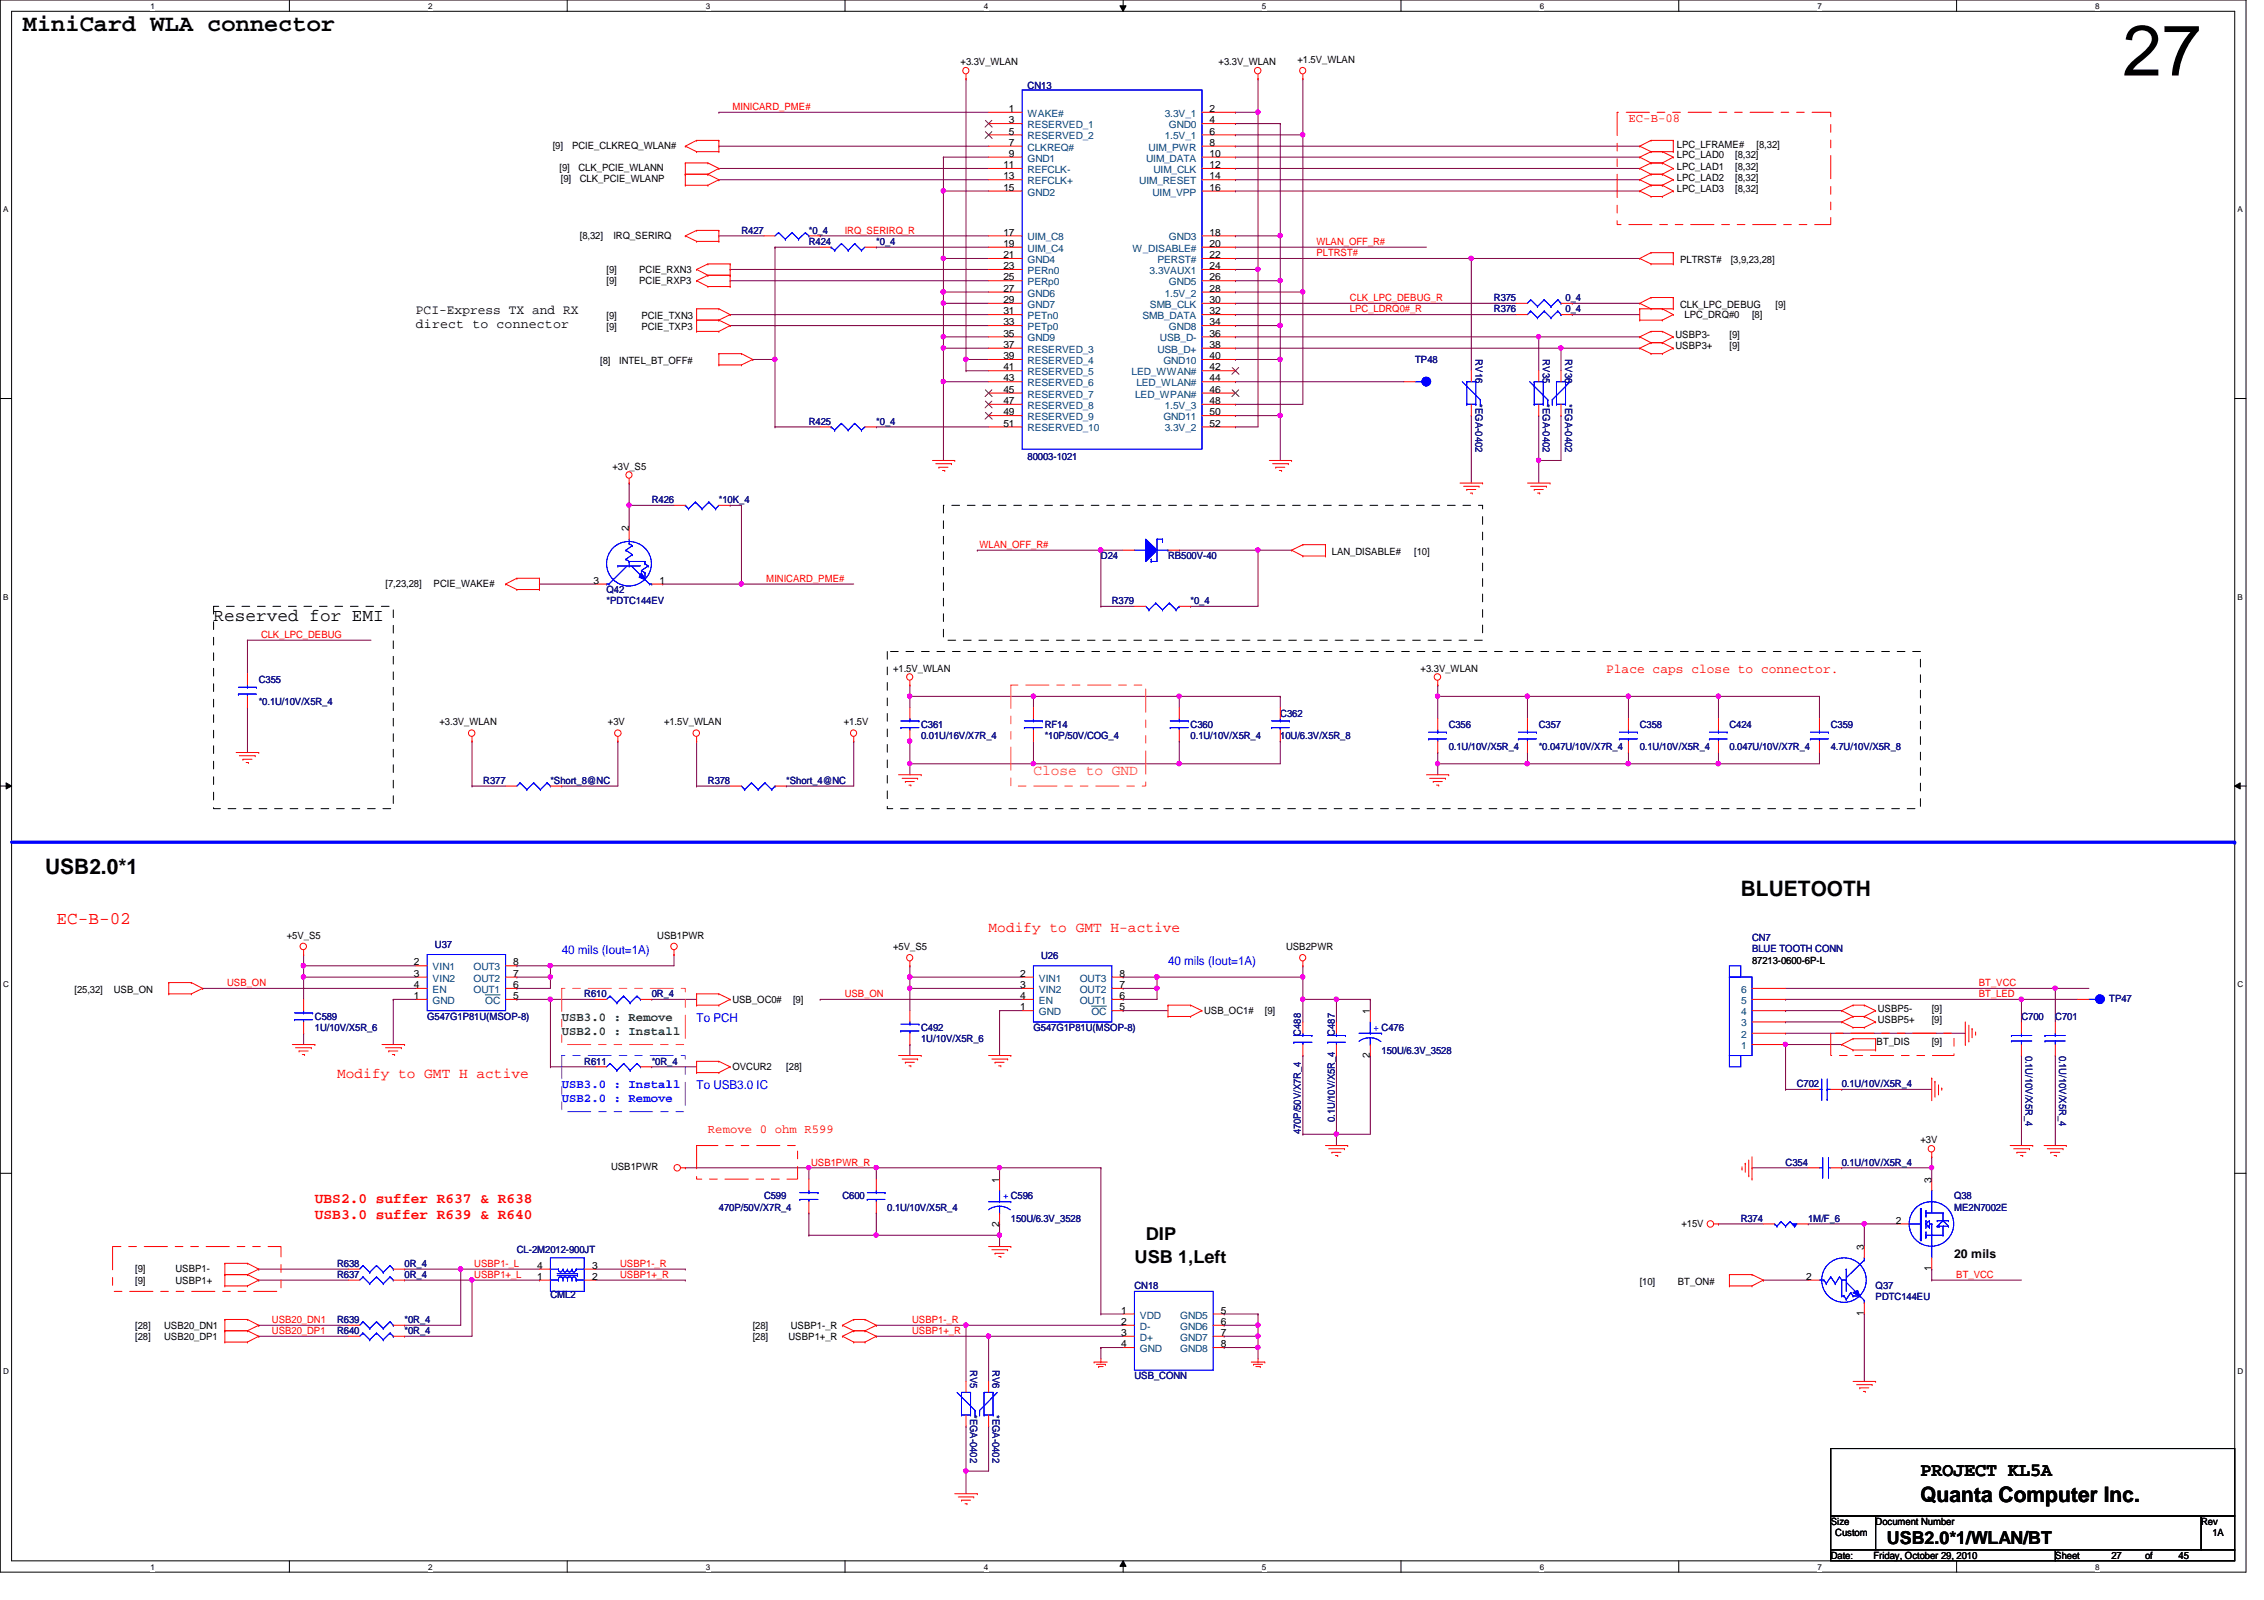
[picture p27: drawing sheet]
<svg xmlns="http://www.w3.org/2000/svg" width="297mm" height="210mm" viewBox="0 0 297 210" stroke-linecap="round" stroke-linejoin="round" font-family="sans-serif">
<defs><g id="words">
<text font-size="9.4" x="278.5" y="9.9">27</text>
<text font-size="3.1" x="3" y="4.1">MiniCard WLA connector</text>
<g font-size="2.8">
<text x="5.9" y="114.6">USB2.0*1</text>
<text x="228.4" y="117.6">BLUETOOTH</text>
<text x="252" y="197.1">Quanta Computer Inc.</text>
</g>
<text font-size="2.5" x="252" y="193.6">PROJECT KL5A</text>
<g font-size="2.3">
<text x="28" y="81.4">Reserved for EMI</text>
<text x="148.8" y="165.7">USB 1,Left</text>
<text x="150.3" y="162.7">DIP</text>
<text x="247.6" y="202.5">USB2.0*1/WLAN/BT</text>
</g>
<text font-size="2.3" fill="#f00" x="7.4" y="121.2">EC-B-02</text>
<text font-size="1.9" fill="#ff8000" x="135.6" y="101.7">Close to GND</text>
<g font-size="1.9" fill="#f00">
<text x="129.7" y="122.3">Modify to GMT H-active</text>
<text x="44.2" y="141.4">Modify to GMT H active</text>
<text x="41.3" y="157.8">UBS2.0 suffer R637 &amp; R638</text>
<text x="41.3" y="160">USB3.0 suffer R639 &amp; R640</text>
</g>
<g font-size="1.7">
<text x="54.6" y="41.2">PCI-Express TX and RX</text>
<text x="54.6" y="43.1">direct to connector</text>
</g>
<text font-size="1.7" fill="#f00" x="210.7" y="88.3">Place caps close to connector.</text>
<g font-size="1.6" fill="#f00">
<text x="213.7" y="16">EC-B-08</text>
<text x="92.9" y="148.6">Remove 0 ohm R599</text>
</g>
<g font-size="1.6" fill="#00f">
<text x="73.7" y="125.2">40 mils (Iout=1A)</text>
<text x="153.2" y="126.7">40 mils (Iout=1A)</text>
<text x="91.4" y="134">To PCH</text>
<text x="73.7" y="142.8">USB3.0 : Install</text>
<text x="91.4" y="142.9">To USB3.0 IC</text>
<text x="73.7" y="144.6">USB2.0 : Remove</text>
</g>
<g font-size="1.6" fill="#008000">
<text x="73.7" y="133.9">USB3.0 : Remove</text>
<text x="73.7" y="135.8">USB2.0 : Install</text>
</g>
<text font-size="1.6" x="256.4" y="165.1">20 mils</text>
<g font-size="1.3">
<text x="126" y="8.6">+3.3V_WLAN</text>
<text x="159.9" y="8.6">+3.3V_WLAN</text>
<text x="170.2" y="8.3">+1.5V_WLAN</text>
<text x="132.4" y="14.7">1</text>
<text x="132.4" y="16.2">3</text>
<text x="132.4" y="17.7">5</text>
<text x="158.7" y="14.7">2</text>
<text x="158.7" y="16.2">4</text>
<text x="158.7" y="17.7">6</text>
<text x="72.5" y="19.6">[9]</text>
<text x="73.4" y="22.4">[9]</text>
<text x="73.6" y="23.9">[9]</text>
<text x="75.1" y="19.6">PCIE_CLKREQ_WLAN#</text>
<text x="75.9" y="22.4">CLK_PCIE_WLANN</text>
<text x="76.1" y="23.9">CLK_PCIE_WLANP</text>
<text x="131.7" y="22.1">11</text>
<text x="131.7" y="23.5">13</text>
<text x="132.4" y="19.1">7</text>
<text x="132.4" y="20.6">9</text>
<text x="158.7" y="19.1">8</text>
<text x="158.7" y="20.6">10</text>
<text x="158.7" y="22.1">12</text>
<text x="158.7" y="23.5">14</text>
<text x="220" y="19.5">LPC_LFRAME#</text>
<text x="220" y="23.7">LPC_LAD2</text>
<text x="220" y="22.3">LPC_LAD1</text>
<text x="220" y="20.8">LPC_LAD0</text>
<text x="227.7" y="23.7">[8,32]</text>
<text x="227.7" y="22.3">[8,32]</text>
<text x="227.7" y="20.8">[8,32]</text>
<text x="230.5" y="19.5">[8,32]</text>
<text x="131.7" y="25">15</text>
<text x="158.7" y="25">16</text>
<text x="220" y="25.2">LPC_LAD3</text>
<text x="227.7" y="25.2">[8,32]</text>
<text x="76.1" y="31.4">[8,32]</text>
<text x="79.6" y="35.8">[9]</text>
<text x="80.5" y="31.4">IRQ_SERIRQ</text>
<text x="83.9" y="35.8">PCIE_RXN3</text>
<text x="131.7" y="30.9">17</text>
<text x="131.7" y="32.4">19</text>
<text x="131.7" y="33.9">21</text>
<text x="131.7" y="35.3">23</text>
<text x="158.7" y="30.9">18</text>
<text x="158.7" y="32.4">20</text>
<text x="158.7" y="33.9">22</text>
<text x="158.7" y="35.3">24</text>
<text x="220.4" y="34.5">PLTRST#</text>
<text x="227.1" y="34.5">[3,9,23,28]</text>
<text x="79.6" y="41.9">[9]</text>
<text x="79.6" y="37.3">[9]</text>
<text x="83.9" y="37.3">PCIE_RXP3</text>
<text x="84.2" y="41.9">PCIE_TXN3</text>
<text x="131.7" y="36.8">25</text>
<text x="131.7" y="38.3">27</text>
<text x="131.7" y="39.8">29</text>
<text x="131.7" y="41.2">31</text>
<text x="158.7" y="36.8">26</text>
<text x="158.7" y="38.3">28</text>
<text x="158.7" y="39.8">30</text>
<text x="158.7" y="41.2">32</text>
<text x="220.4" y="40.4">CLK_LPC_DEBUG</text>
<text x="221" y="41.7">LPC_DRQ#0</text>
<text x="229.9" y="41.7">[8]</text>
<text x="233" y="40.4">[9]</text>
<text x="78.7" y="47.8">[8]</text>
<text x="79.6" y="43.3">[9]</text>
<text x="81.2" y="47.8">INTEL_BT_OFF#</text>
<text x="84.2" y="43.3">PCIE_TXP3</text>
<text x="131.7" y="42.7">33</text>
<text x="131.7" y="44.2">35</text>
<text x="131.7" y="45.6">37</text>
<text x="131.7" y="47.1">39</text>
<text x="158.7" y="42.7">34</text>
<text x="158.7" y="44.2">36</text>
<text x="158.7" y="45.6">38</text>
<text x="158.7" y="47.1">40</text>
<text x="219.8" y="44.4">USBP3-</text>
<text x="219.8" y="45.8">USBP3+</text>
<text x="226.9" y="44.4">[9]</text>
<text x="226.9" y="45.8">[9]</text>
<text x="131.7" y="48.6">41</text>
<text x="131.7" y="50">43</text>
<text x="131.7" y="51.5">45</text>
<text x="131.7" y="53">47</text>
<text x="158.7" y="48.6">42</text>
<text x="158.7" y="50">44</text>
<text x="158.7" y="51.5">46</text>
<text x="158.7" y="53">48</text>
<text x="131.7" y="54.5">49</text>
<text x="131.7" y="56">51</text>
<text x="158.7" y="54.5">50</text>
<text x="158.7" y="56">52</text>
<text x="80.3" y="61.6">+3V_S5</text>
<text x="82.5" y="69.7" transform="rotate(-90 82.5 69.7)">2</text>
<text x="50.6" y="77">[7,23,28]</text>
<text x="56.9" y="77">PCIE_WAKE#</text>
<text x="77.8" y="76.6">3</text>
<text x="86.5" y="76.6">1</text>
<text x="174.7" y="72.8">LAN_DISABLE#</text>
<text x="185.5" y="72.8">[10]</text>
<text x="117.2" y="88.1">+1.5V_WLAN</text>
<text x="186.4" y="88.1">+3.3V_WLAN</text>
<text x="57.7" y="95.2">+3.3V_WLAN</text>
<text x="79.8" y="95.2">+3V</text>
<text x="87.1" y="95.2">+1.5V_WLAN</text>
<text x="110.7" y="95.2">+1.5V</text>
<text x="37.6" y="123.2">+5V_S5</text>
<text x="86.2" y="123.2">USB1PWR</text>
<text x="117.2" y="124.6">+5V_S5</text>
<text x="168.7" y="124.6">USB2PWR</text>
<text x="9.8" y="130.3">[25,32]</text>
<text x="14.9" y="130.3">USB_ON</text>
<text x="54.3" y="131.1">1</text>
<text x="54.3" y="129.6">4</text>
<text x="54.3" y="126.7">2</text>
<text x="54.3" y="128.1">3</text>
<text x="67.3" y="131.1">5</text>
<text x="67.3" y="129.6">6</text>
<text x="67.3" y="126.7">8</text>
<text x="67.3" y="128.1">7</text>
<text x="96.1" y="131.6">USB_OC0#</text>
<text x="104.1" y="131.6">[9]</text>
<text x="133.9" y="131.1">4</text>
<text x="133.9" y="128.1">2</text>
<text x="133.9" y="129.6">3</text>
<text x="146.9" y="131.1">6</text>
<text x="146.9" y="128.1">8</text>
<text x="146.9" y="129.6">7</text>
<text x="229.9" y="126.4">87213-0600-6P-L</text>
<text x="133.9" y="132.5">1</text>
<text x="146.9" y="132.5">5</text>
<text x="158" y="133.1">USB_OC1#</text>
<text x="165.9" y="133.1">[9]</text>
<text x="179.7" y="133.1" transform="rotate(-90 179.7 133.1)">1</text>
<text x="246.2" y="137">BT_DIS</text>
<text x="246.4" y="132.8">USBP5-</text>
<text x="246.4" y="134.2">USBP5+</text>
<text x="253.4" y="137">[9]</text>
<text x="253.4" y="132.8">[9]</text>
<text x="253.4" y="134.2">[9]</text>
<text x="96.1" y="140.4">OVCUR2</text>
<text x="103.2" y="140.4">[28]</text>
<text x="179.7" y="138.8" transform="rotate(-90 179.7 138.8)">2</text>
<text x="252" y="150">+3V</text>
<text x="80.2" y="153.5">USB1PWR</text>
<text x="131.1" y="155.2" transform="rotate(-90 131.1 155.2)">1</text>
<text x="253.4" y="155.2" transform="rotate(-90 253.4 155.2)">3</text>
<text x="131.1" y="160.9" transform="rotate(-90 131.1 160.9)">2</text>
<text x="220.6" y="160.9">+15V</text>
<text x="248.7" y="160.5">2</text>
<text x="17.7" y="166.9">[9]</text>
<text x="23" y="166.9">USBP1-</text>
<text x="70.5" y="167.9">1</text>
<text x="70.5" y="166.5">4</text>
<text x="77.7" y="166.5">3</text>
<text x="77.7" y="167.9">2</text>
<text x="237" y="167.9">2</text>
<text x="244.6" y="164" transform="rotate(-90 244.6 164)">3</text>
<text x="253.4" y="166.8" transform="rotate(-90 253.4 166.8)">1</text>
<text x="17.7" y="168.4">[9]</text>
<text x="23" y="168.4">USBP1+</text>
<text x="147.1" y="172.3">1</text>
<text x="147.1" y="173.8">2</text>
<text x="160.2" y="172.3">5</text>
<text x="160.2" y="173.8">6</text>
<text x="215.1" y="168.5">[10]</text>
<text x="220.1" y="168.5">BT_ON#</text>
<text x="244.6" y="172.7" transform="rotate(-90 244.6 172.7)">1</text>
<text x="17.7" y="174.3">[28]</text>
<text x="17.7" y="175.8">[28]</text>
<text x="21.5" y="174.3">USB20_DN1</text>
<text x="21.5" y="175.8">USB20_DP1</text>
<text x="98.8" y="174.3">[28]</text>
<text x="98.8" y="175.8">[28]</text>
<text x="103.5" y="175.8">USBP1+_R</text>
<text x="103.8" y="174.3">USBP1-_R</text>
<text x="147.1" y="175.3">3</text>
<text x="147.1" y="176.7">4</text>
<text x="160.2" y="175.3">7</text>
<text x="160.2" y="176.7">8</text>
<text x="240.2" y="200.1">Size</text>
<text x="240.8" y="201.5">Custom</text>
<text x="246.1" y="200.1">Document Number</text>
<text x="288.8" y="200.1">Rev</text>
<text x="290.3" y="201.5">1A</text>
<text x="240.2" y="204.5">Date:</text>
<text x="245.8" y="204.5">Friday, October 29, 2010</text>
<text x="269.7" y="204.5">Sheet</text>
<text x="277" y="204.5">27</text>
<text x="281.4" y="204.5">of</text>
<text x="285.8" y="204.5">45</text>
</g>
<g font-size="1.3" fill="#000080">
<text x="134.8" y="11.6">CN13</text>
<text x="97.3" y="30.6">R427</text>
<text x="106.1" y="32.1">R424</text>
<text x="106.1" y="30.6">*0_4</text>
<text x="115" y="32.1">*0_4</text>
<text x="196" y="41">R376</text>
<text x="196" y="39.5">R375</text>
<text x="205.4" y="41">0_4</text>
<text x="205.4" y="39.5">0_4</text>
<text x="185.7" y="47.6">TP48</text>
<text x="193.6" y="47.2" transform="rotate(90 193.6 47.2)">RV16</text>
<text x="202.4" y="47.2" transform="rotate(90 202.4 47.2)">RV35</text>
<text x="205.4" y="47.2" transform="rotate(90 205.4 47.2)">RV36</text>
<text x="193.6" y="53" transform="rotate(90 193.6 53)">*EGA-0402</text>
<text x="202.4" y="53" transform="rotate(90 202.4 53)">*EGA-0402</text>
<text x="205.4" y="53" transform="rotate(90 205.4 53)">*EGA-0402</text>
<text x="106.1" y="55.7">R425</text>
<text x="115" y="55.7">*0_4</text>
<text x="85.5" y="66">R426</text>
<text x="94.3" y="66">*10K_4</text>
<text x="134.8" y="60.3">80003-1021</text>
<text x="79.6" y="77.8">Q42</text>
<text x="144.4" y="73.4">D24</text>
<text x="153.2" y="73.4">RB500V-40</text>
<text x="79.6" y="79.3">*PDTC144EV</text>
<text x="145.9" y="79.3">R379</text>
<text x="156.2" y="79.3">*0_4</text>
<text x="33.9" y="89.6">C355</text>
<text x="33.9" y="92.5">*0.1U/10V/X5R_4</text>
<text x="120.9" y="95.5">C361</text>
<text x="137.1" y="95.5">RF14</text>
<text x="156.2" y="95.5">C360</text>
<text x="168" y="94">C362</text>
<text x="190.1" y="95.5">C356</text>
<text x="201.9" y="95.5">C357</text>
<text x="215.1" y="95.5">C358</text>
<text x="226.9" y="95.5">C424</text>
<text x="240.2" y="95.5">C359</text>
<text x="120.9" y="96.9">0.01U/16V/X7R_4</text>
<text x="137.1" y="96.9">*10P/50V/COG_4</text>
<text x="156.2" y="96.9">0.1U/10V/X5R_4</text>
<text x="168" y="96.9">10U/6.3V/X5R_8</text>
<text x="190.1" y="98.4">0.1U/10V/X5R_4</text>
<text x="201.9" y="98.4">*0.047U/10V/X7R_4</text>
<text x="215.1" y="98.4">0.1U/10V/X5R_4</text>
<text x="226.9" y="98.4">0.047U/10V/X7R_4</text>
<text x="240.2" y="98.4">4.7U/10V/X5R_8</text>
<text x="63.4" y="102.8">R377</text>
<text x="72.2" y="102.8">*Short_8@NC</text>
<text x="92.9" y="102.8">R378</text>
<text x="103.2" y="102.8">*Short_4@NC</text>
<text x="57.1" y="124.3">U37</text>
<text x="136.6" y="125.8">U26</text>
<text x="229.9" y="123.5">CN7</text>
<text x="229.9" y="124.9">BLUE TOOTH CONN</text>
<text x="76.7" y="130.9">R610</text>
<text x="85.5" y="130.9">0R_4</text>
<text x="276.7" y="131.4">TP47</text>
<text x="41.3" y="133.8">C589</text>
<text x="41.3" y="135.3">1U/10V/X5R_6</text>
<text x="56" y="133.8">G547G1P81U(MSOP-8)</text>
<text x="120.9" y="135.3">C492</text>
<text x="120.9" y="136.7">1U/10V/X5R_6</text>
<text x="135.6" y="135.3">G547G1P81U(MSOP-8)</text>
<text x="170.7" y="135.8" transform="rotate(-90 170.7 135.8)">C488</text>
<text x="175.1" y="135.8" transform="rotate(-90 175.1 135.8)">C487</text>
<text x="265.2" y="133.8">C700</text>
<text x="269.7" y="133.8">C701</text>
<text x="76.7" y="139.7">R611</text>
<text x="85.5" y="139.7">*0R_4</text>
<text x="181.3" y="138.2">150U/6.3V_3528</text>
<text x="235.8" y="142.6">C702</text>
<text x="241.6" y="142.6">0.1U/10V/X5R_4</text>
<text x="265.8" y="138.5" transform="rotate(90 265.8 138.5)">0.1U/10V/X5R_4</text>
<text x="270.2" y="138.5" transform="rotate(90 270.2 138.5)">0.1U/10V/X5R_4</text>
<text x="170.7" y="148.8" transform="rotate(-90 170.7 148.8)">470P/50V/X7R_4</text>
<text x="175.1" y="147.2" transform="rotate(-90 175.1 147.2)">0.1U/10V/X5R_4</text>
<text x="234.3" y="153">C354</text>
<text x="241.6" y="153">0.1U/10V/X5R_4</text>
<text x="94.3" y="158.8">470P/50V/X7R_4</text>
<text x="100.2" y="157.4">C599</text>
<text x="110.5" y="157.4">C600</text>
<text x="116.4" y="158.8">0.1U/10V/X5R_4</text>
<text x="132.6" y="160.3">150U/6.3V_3528</text>
<text x="228.4" y="160.3">R374</text>
<text x="237.2" y="160.3">1M/F_6</text>
<text x="256.4" y="157.4">Q38</text>
<text x="256.4" y="158.8">ME2N7002E</text>
<text x="44.2" y="166.2">R638</text>
<text x="44.2" y="167.7">R637</text>
<text x="53.1" y="166.2">0R_4</text>
<text x="53.1" y="167.7">0R_4</text>
<text x="67.8" y="164.4">CL-2M2012-900JT</text>
<text x="44.2" y="173.6">R639</text>
<text x="53.1" y="173.6">*0R_4</text>
<text x="72.2" y="170.3">CML2</text>
<text x="148.8" y="169.1">CN18</text>
<text x="246.1" y="169.1">Q37</text>
<text x="246.1" y="170.6">PDTC144EU</text>
<text x="44.2" y="175">R640</text>
<text x="53.1" y="175">*0R_4</text>
<text x="127.3" y="179.7" transform="rotate(90 127.3 179.7)">RV5</text>
<text x="130.2" y="179.7" transform="rotate(90 130.2 179.7)">RV6</text>
<text x="127.3" y="185.6" transform="rotate(90 127.3 185.6)">*EGA-0402</text>
<text x="130.2" y="185.6" transform="rotate(90 130.2 185.6)">*EGA-0402</text>
<text x="148.8" y="180.9">USB_CONN</text>
</g>
<g font-size="1.3" fill="#f00">
<text x="96.1" y="14.4">MINICARD_PME#</text>
<text x="110.8" y="30.6">IRQ_SERIRQ_R</text>
<text x="172.7" y="32.1">WLAN_OFF_R#</text>
<text x="172.7" y="33.6">PLTRST#</text>
<text x="177.1" y="39.5">CLK_LPC_DEBUG_R</text>
<text x="177.1" y="41">LPC_LDRQ0#_R</text>
<text x="128.5" y="71.9">WLAN_OFF_R#</text>
<text x="100.5" y="76.3">MINICARD_PME#</text>
<text x="34.2" y="83.7">CLK_LPC_DEBUG</text>
<text x="29.8" y="129.4">USB_ON</text>
<text x="110.8" y="130.8">USB_ON</text>
<text x="259.6" y="129.4">BT_VCC</text>
<text x="259.6" y="130.8">BT_LED</text>
<text x="106.4" y="152.9">USB1PWR_R</text>
<text x="62.2" y="167.6">USBP1+_L</text>
<text x="62.2" y="166.2">USBP1-_L</text>
<text x="81.4" y="166.2">USBP1-_R</text>
<text x="81.4" y="167.6">USBP1+_R</text>
<text x="256.7" y="167.6">BT_VCC</text>
<text x="35.7" y="173.6">USB20_DN1</text>
<text x="119.7" y="173.6">USBP1-_R</text>
<text x="35.7" y="175">USB20_DP1</text>
<text x="119.7" y="175">USBP1+_R</text>
</g>
<g font-size="1.3" fill="#004080">
<text x="134.8" y="15.3">WAKE#</text>
<text x="134.8" y="16.8">RESERVED_1</text>
<text x="152.8" y="15.3">3.3V_1</text>
<text x="153.4" y="16.8">GND0</text>
<text x="134.8" y="18.3">RESERVED_2</text>
<text x="134.8" y="19.8">CLKREQ#</text>
<text x="134.8" y="21.2">GND1</text>
<text x="134.8" y="22.7">REFCLK-</text>
<text x="150.4" y="21.2">UIM_DATA</text>
<text x="150.7" y="19.8">UIM_PWR</text>
<text x="151.3" y="22.7">UIM_CLK</text>
<text x="152.8" y="18.3">1.5V_1</text>
<text x="134.8" y="24.2">REFCLK+</text>
<text x="134.8" y="25.7">GND2</text>
<text x="149.5" y="24.2">UIM_RESET</text>
<text x="151.2" y="25.7">UIM_VPP</text>
<text x="134.8" y="31.5">UIM_C8</text>
<text x="134.8" y="33">UIM_C4</text>
<text x="134.8" y="34.5">GND4</text>
<text x="134.8" y="35.9">PERn0</text>
<text x="148.6" y="33">W_DISABLE#</text>
<text x="150.8" y="35.9">3.3VAUX1</text>
<text x="151.8" y="34.5">PERST#</text>
<text x="153.4" y="31.5">GND3</text>
<text x="134.8" y="37.4">PERp0</text>
<text x="134.8" y="38.9">GND6</text>
<text x="134.8" y="40.4">GND7</text>
<text x="134.8" y="41.9">PETn0</text>
<text x="149.9" y="41.9">SMB_DATA</text>
<text x="150.9" y="40.4">SMB_CLK</text>
<text x="152.8" y="38.9">1.5V_2</text>
<text x="153.4" y="37.4">GND5</text>
<text x="134.8" y="43.3">PETp0</text>
<text x="134.8" y="44.8">GND9</text>
<text x="134.8" y="46.3">RESERVED_3</text>
<text x="134.8" y="47.8">RESERVED_4</text>
<text x="151.8" y="46.3">USB_D+</text>
<text x="152.2" y="44.8">USB_D-</text>
<text x="152.7" y="47.8">GND10</text>
<text x="153.4" y="43.3">GND8</text>
<text x="134.8" y="49.2">RESERVED_5</text>
<text x="134.8" y="50.7">RESERVED_6</text>
<text x="134.8" y="52.2">RESERVED_7</text>
<text x="134.8" y="53.6">RESERVED_8</text>
<text x="148.5" y="49.2">LED_WWAN#</text>
<text x="148.9" y="52.2">LED_WPAN#</text>
<text x="149.1" y="50.7">LED_WLAN#</text>
<text x="152.8" y="53.6">1.5V_3</text>
<text x="134.8" y="55.1">RESERVED_9</text>
<text x="134.8" y="56.6">RESERVED_10</text>
<text x="152.7" y="55.1">GND11</text>
<text x="152.8" y="56.6">3.3V_2</text>
<text x="56.8" y="131.7">GND</text>
<text x="56.8" y="130.3">EN</text>
<text x="56.8" y="127.3">VIN1</text>
<text x="56.8" y="128.8">VIN2</text>
<text x="62.1" y="130.3">OUT1</text>
<text x="62.1" y="127.3">OUT3</text>
<text x="62.1" y="128.8">OUT2</text>
<text x="63.7" y="131.7">OC</text>
<text x="136.3" y="131.7">EN</text>
<text x="136.3" y="128.8">VIN1</text>
<text x="136.3" y="130.3">VIN2</text>
<text x="141.7" y="131.7">OUT1</text>
<text x="141.7" y="128.8">OUT3</text>
<text x="141.7" y="130.3">OUT2</text>
<text x="228.4" y="131.7">5</text>
<text x="228.4" y="130.3">6</text>
<text x="136.3" y="133.2">GND</text>
<text x="143.2" y="133.2">OC</text>
<text x="228.4" y="137.6">1</text>
<text x="228.4" y="136.1">2</text>
<text x="228.4" y="134.7">3</text>
<text x="228.4" y="133.2">4</text>
<text x="149.6" y="173">VDD</text>
<text x="154.9" y="173">GND5</text>
<text x="149.6" y="174.5">D-</text>
<text x="149.6" y="175.9">D+</text>
<text x="149.6" y="177.4">GND</text>
<text x="154.9" y="174.5">GND6</text>
<text x="154.9" y="175.9">GND7</text>
<text x="154.9" y="177.4">GND8</text>
</g>
<g font-size="1.3" fill="#00f">
<text x="180.2" y="135.3">+ C476</text>
<text x="131.6" y="157.4">+ C596</text>
</g>
<g font-size="1.1">
<text x="19.7" y="1.1">1</text>
<text x="56.2" y="1.1">2</text>
<text x="92.6" y="1.1">3</text>
<text x="129.1" y="1.1">4</text>
<text x="165.6" y="1.1">5</text>
<text x="202" y="1.1">6</text>
<text x="238.5" y="1.1">7</text>
<text x="274.9" y="1.1">8</text>
<text x=".4" y="27.9">A</text>
<text x="293.6" y="27.9">A</text>
<text x=".4" y="78.7">B</text>
<text x="293.6" y="78.7">B</text>
<text x=".4" y="129.5">C</text>
<text x="293.6" y="129.5">C</text>
<text x=".4" y="180.3">D</text>
<text x="293.6" y="180.3">D</text>
<text x="19.7" y="205.9">1</text>
<text x="56.2" y="205.9">2</text>
<text x="92.6" y="205.9">3</text>
<text x="129.1" y="205.9">4</text>
<text x="165.6" y="205.9">5</text>
<text x="202" y="205.9">6</text>
<text x="238.5" y="205.9">7</text>
<text x="274.9" y="205.9">8</text>
</g>
</g></defs>
<path d="M0 0h294.7v206.2h-294.7zM1.5 1.5h291.7v203.3h-291.7z" fill="none" stroke="#000" stroke-width=".13"/>
<g fill="#fff">
<path d="M19.7 .2h.6v1.2h-.6z"/>
<path d="M19.7 204.9h.6v1.2h-.6z"/>
</g>
<path d="M38 0v1.5M38 204.8v1.4" fill="none" stroke="#000" stroke-width=".13"/>
<g fill="#fff">
<path d="M56.2 .2h.6v1.2h-.6z"/>
<path d="M56.2 204.9h.6v1.2h-.6z"/>
</g>
<path d="M74.4 0v1.5M74.4 204.8v1.4" fill="none" stroke="#000" stroke-width=".13"/>
<g fill="#fff">
<path d="M92.6 .2h.6v1.2h-.6z"/>
<path d="M92.6 204.9h.6v1.2h-.6z"/>
</g>
<path d="M110.9 0v1.5M110.9 204.8v1.4" fill="none" stroke="#000" stroke-width=".13"/>
<g fill="#fff">
<path d="M129.1 .2h.6v1.2h-.6z"/>
<path d="M129.1 204.9h.6v1.2h-.6z"/>
</g>
<path d="M146.9 .8h.8l-.3 .7zM147.4 0v1.5M147.4 204.8l.3 .7h-.8zM147.4 204.8v1.4" fill="none" stroke="#000" stroke-width=".13"/>
<path d="M146.9 .8h.8l-.3 .7zM147.4 204.8l.3 .7h-.8z" fill="#000"/>
<g fill="#fff">
<path d="M165.6 .2h.6v1.2h-.6z"/>
<path d="M165.6 204.9h.6v1.2h-.6z"/>
</g>
<path d="M183.8 0v1.5M183.8 204.8v1.4" fill="none" stroke="#000" stroke-width=".13"/>
<g fill="#fff">
<path d="M202 .2h.6v1.2h-.6z"/>
<path d="M202 204.9h.6v1.2h-.6z"/>
</g>
<path d="M220.3 0v1.5M220.3 204.8v1.4" fill="none" stroke="#000" stroke-width=".13"/>
<g fill="#fff">
<path d="M238.5 .2h.6v1.2h-.6z"/>
<path d="M238.5 204.9h.6v1.2h-.6z"/>
</g>
<path d="M256.7 0v1.5M256.7 204.8v1.4" fill="none" stroke="#000" stroke-width=".13"/>
<g fill="#fff">
<path d="M274.9 .2h.6v1.2h-.6z"/>
<path d="M274.9 204.9h.6v1.2h-.6z"/>
<path d="M.4 26.9h.7v1.2h-.7z"/>
<path d="M293.6 26.9h.7v1.2h-.7z"/>
<path d="M.4 77.7h.7v1.2h-.7z"/>
<path d="M293.6 77.7h.7v1.2h-.7z"/>
</g>
<path d="M0 52.3h1.5M293.2 52.3h1.5" fill="none" stroke="#000" stroke-width=".13"/>
<g fill="#fff">
<path d="M.4 128.5h.8v1.2h-.8z"/>
<path d="M293.6 128.5h.7v1.2h-.7z"/>
</g>
<path d="M0 103.1h1.5M.8 102.7l.7 .4-.7 .4zM293.2 103.1l.7-.4v.8zM293.2 103.1h1.5" fill="none" stroke="#000" stroke-width=".13"/>
<path d="M.8 102.7l.7 .4-.7 .4zM293.2 103.1l.7-.4v.8z" fill="#000"/>
<g fill="#fff">
<path d="M.4 179.3h.8v1.2h-.8z"/>
<path d="M293.6 179.3h.7v1.2h-.7z"/>
</g>
<path d="M0 153.9h1.5M293.2 153.9h1.5" fill="none" stroke="#000" stroke-width=".13"/>
<g fill="none" stroke="#800040" stroke-width=".13">
<path d="M94.3 19.2h.1M94.3 19.2h35.4M162.1 19.2h.1M162.1 19.2h53M95.8 35.3h.1M95.8 35.3h33.9M162.1 23.6h.1M162.1 25.1h.1M162.1 20.6h.1M162.1 22.1h.1M162.1 23.6h53M162.1 25.1h53"/>
<path d="M162.1 20.6h53M162.1 22.1h53M193 33.9h.1M193 33.9h22.1M126.7 48.6h.1M126.7 47.2h.1M126.7 48.6h3M126.7 47.2v1.4M162.1 54.5h.1M162.1 54.5h5.9"/>
</g>
<circle cx="193" cy="33.9" r=".29" fill="#f0f"/>
<circle cx="193" cy="33.9" r=".29" fill="none" stroke="#f0f" stroke-width=".13"/>
<path d="M95.8 36.8h.1M95.8 36.8h33.9M95.8 42.7h.1M95.8 41.3h.1M95.8 42.7h33.9M95.8 41.3h33.9M162.1 42.7h.1M162.1 42.7h5.9M168 54.5h.1M168 54.5v5.9" fill="none" stroke="#800040" stroke-width=".13"/>
<circle cx="167.9" cy="54.5" r=".29" fill="#f0f"/>
<circle cx="167.9" cy="54.5" r=".29" fill="none" stroke="#f0f" stroke-width=".13"/>
<path d="M162.1 14.7h.1M165.1 10.3h.1M165.1 10.3v4.4h-3M123.8 25.1h.1M123.8 25.1h5.9" fill="none" stroke="#800040" stroke-width=".13"/>
<circle cx="123.7" cy="25" r=".29" fill="#f0f"/>
<circle cx="123.7" cy="25" r=".29" fill="none" stroke="#f0f" stroke-width=".13"/>
<path d="M123.8 25.1h.1M123.8 25.1v8.8M123.8 45.7h.1M123.8 45.7v4.4" fill="none" stroke="#800040" stroke-width=".13"/>
<circle cx="123.7" cy="45.7" r=".29" fill="#f0f"/>
<circle cx="123.7" cy="45.7" r=".29" fill="none" stroke="#f0f" stroke-width=".13"/>
<path d="M94.3 23.6h.1M94.3 22.1h.1M94.3 23.6h35.4M94.3 22.1h35.4M123.8 20.6h.1M123.8 20.6v4.5M168 47.2h.1M168 47.2v7.3" fill="none" stroke="#800040" stroke-width=".13"/>
<circle cx="167.9" cy="47.1" r=".29" fill="#f0f"/>
<circle cx="167.9" cy="47.1" r=".29" fill="none" stroke="#f0f" stroke-width=".13"/>
<path d="M123.8 38.3h.1M123.8 38.3v1.5" fill="none" stroke="#800040" stroke-width=".13"/>
<circle cx="123.7" cy="38.3" r=".29" fill="#f0f"/>
<circle cx="123.7" cy="38.3" r=".29" fill="none" stroke="#f0f" stroke-width=".13"/>
<path d="M123.8 39.8h.1M123.8 39.8v4.4M126.7 47.2h.1M126.7 47.2h3" fill="none" stroke="#800040" stroke-width=".13"/>
<circle cx="126.7" cy="47.1" r=".29" fill="#f0f"/>
<circle cx="126.7" cy="47.1" r=".29" fill="none" stroke="#f0f" stroke-width=".13"/>
<path d="M123.8 50.1h.1M123.8 50.1h5.9" fill="none" stroke="#800040" stroke-width=".13"/>
<circle cx="123.7" cy="50.1" r=".29" fill="#f0f"/>
<circle cx="123.7" cy="50.1" r=".29" fill="none" stroke="#f0f" stroke-width=".13"/>
<path d="M162.1 16.2h.1M162.1 16.2h5.9M168 16.2h.1M168 16.2v20.6M162.1 32.4h.1M162.1 30.9h.1M162.1 32.4h25.1M162.1 30.9h5.9M168 30.9h.1" fill="none" stroke="#800040" stroke-width=".13"/>
<circle cx="167.9" cy="30.9" r=".29" fill="#f0f"/>
<circle cx="167.9" cy="30.9" r=".29" fill="none" stroke="#f0f" stroke-width=".13"/>
<path d="M162.1 17.7h.1M162.1 17.7h8.8M170.9 17.7h.1M170.9 17.7v20.6" fill="none" stroke="#800040" stroke-width=".13"/>
<circle cx="170.9" cy="38.3" r=".29" fill="#f0f"/>
<circle cx="170.9" cy="38.3" r=".29" fill="none" stroke="#f0f" stroke-width=".13"/>
<circle cx="170.9" cy="17.7" r=".29" fill="#f0f"/>
<circle cx="170.9" cy="17.7" r=".29" fill="none" stroke="#f0f" stroke-width=".13"/>
<path d="M162.1 38.3h.1M162.1 38.3h8.8M168 36.8h.1M168 36.8v5.9M170.9 38.3h.1M170.9 38.3v14.7h-8.8M162.1 53h.1M162.1 56h.1M162.1 56h3" fill="none" stroke="#800040" stroke-width=".13"/>
<circle cx="167.9" cy="42.7" r=".29" fill="#f0f"/>
<circle cx="167.9" cy="42.7" r=".29" fill="none" stroke="#f0f" stroke-width=".13"/>
<circle cx="167.9" cy="36.8" r=".29" fill="#f0f"/>
<circle cx="167.9" cy="36.8" r=".29" fill="none" stroke="#f0f" stroke-width=".13"/>
<path d="M162.1 36.8h.1M162.1 36.8h5.9M123.8 44.2h.1M123.8 44.2h5.9" fill="none" stroke="#800040" stroke-width=".13"/>
<circle cx="123.7" cy="44.2" r=".29" fill="#f0f"/>
<circle cx="123.7" cy="44.2" r=".29" fill="none" stroke="#f0f" stroke-width=".13"/>
<path d="M123.8 39.8h.1M123.8 39.8h5.9" fill="none" stroke="#800040" stroke-width=".13"/>
<circle cx="123.7" cy="39.8" r=".29" fill="#f0f"/>
<circle cx="123.7" cy="39.8" r=".29" fill="none" stroke="#f0f" stroke-width=".13"/>
<path d="M123.8 38.3h.1M123.8 33.9h.1M123.8 38.3h5.9M123.8 33.9v4.4M123.8 33.9h5.9M123.8 50.1h.1M123.8 50.1v10.3" fill="none" stroke="#800040" stroke-width=".13"/>
<circle cx="123.7" cy="38.3" r=".29" fill="#f0f"/>
<circle cx="123.7" cy="38.3" r=".29" fill="none" stroke="#f0f" stroke-width=".13"/>
<circle cx="123.7" cy="33.9" r=".29" fill="#f0f"/>
<circle cx="123.7" cy="33.9" r=".29" fill="none" stroke="#f0f" stroke-width=".13"/>
<path d="M94.3 14.7h.1M94.3 14.7h35.4M126.7 10.3h.1M126.7 10.3v36.9M123.8 20.6h.1M123.8 20.6h5.9M162.1 39.8h.1M162.1 39.8h36.8M162.1 41.3h.1M162.1 41.3h36.8M165.1 72.2h.1M165.1 72.2v7.3" fill="none" stroke="#800040" stroke-width=".13"/>
<circle cx="165" cy="72.2" r=".29" fill="#f0f"/>
<circle cx="165" cy="72.2" r=".29" fill="none" stroke="#f0f" stroke-width=".13"/>
<path d="M144.4 72.2h.1M144.4 79.5h.1M144.4 72.2h3M144.4 79.5h4.4M144.4 72.2v7.3M154.7 72.2h.1M154.7 72.2h14.8M165.1 72.2h.1" fill="none" stroke="#800040" stroke-width=".13"/>
<circle cx="144.4" cy="72.2" r=".29" fill="#f0f"/>
<circle cx="144.4" cy="72.2" r=".29" fill="none" stroke="#f0f" stroke-width=".13"/>
<g fill="none" stroke="#800040" stroke-width=".13">
<path d="M162.1 50.1h.1M162.1 50.1h22.1M128.2 72.2h.1M128.2 72.2h16.2M156.2 79.5h.1M156.2 79.5h8.9M154.7 91.4h.1M154.7 91.4v1.4M154.7 100.2h.1M154.7 100.2h13.3M188.6 100.2h.1M188.6 100.2h11.8"/>
<path d="M188.6 100.2v1.4M225.5 100.2h.1M225.5 100.2h13.2"/>
</g>
<circle cx="200.4" cy="100.2" r=".29" fill="#f0f"/>
<circle cx="200.4" cy="100.2" r=".29" fill="none" stroke="#f0f" stroke-width=".13"/>
<circle cx="188.6" cy="100.2" r=".29" fill="#f0f"/>
<circle cx="188.6" cy="100.2" r=".29" fill="none" stroke="#f0f" stroke-width=".13"/>
<path d="M213.7 100.2h.1M213.7 100.2h11.8" fill="none" stroke="#800040" stroke-width=".13"/>
<circle cx="225.4" cy="100.2" r=".29" fill="#f0f"/>
<circle cx="225.4" cy="100.2" r=".29" fill="none" stroke="#f0f" stroke-width=".13"/>
<circle cx="213.6" cy="100.2" r=".29" fill="#f0f"/>
<circle cx="213.6" cy="100.2" r=".29" fill="none" stroke="#f0f" stroke-width=".13"/>
<path d="M200.4 100.2h.1M200.4 100.2h13.3" fill="none" stroke="#800040" stroke-width=".13"/>
<circle cx="213.6" cy="100.2" r=".29" fill="#f0f"/>
<circle cx="213.6" cy="100.2" r=".29" fill="none" stroke="#f0f" stroke-width=".13"/>
<circle cx="200.4" cy="100.2" r=".29" fill="#f0f"/>
<circle cx="200.4" cy="100.2" r=".29" fill="none" stroke="#f0f" stroke-width=".13"/>
<path d="M188.6 91.4h.1M188.6 91.4v2.9M200.4 91.4h.1M200.4 91.4h13.3M213.7 91.4h.1M213.7 91.4v2.9" fill="none" stroke="#800040" stroke-width=".13"/>
<circle cx="213.6" cy="91.3" r=".29" fill="#f0f"/>
<circle cx="213.6" cy="91.3" r=".29" fill="none" stroke="#f0f" stroke-width=".13"/>
<circle cx="200.4" cy="91.3" r=".29" fill="#f0f"/>
<circle cx="200.4" cy="91.3" r=".29" fill="none" stroke="#f0f" stroke-width=".13"/>
<path d="M188.6 89.9h.1M188.6 89.9v1.5M200.4 91.4h.1M200.4 91.4v2.9M225.5 91.4h.1M225.5 98.7h.1M225.5 91.4v2.9M225.5 98.7v1.5" fill="none" stroke="#800040" stroke-width=".13"/>
<circle cx="225.4" cy="100.2" r=".29" fill="#f0f"/>
<circle cx="225.4" cy="100.2" r=".29" fill="none" stroke="#f0f" stroke-width=".13"/>
<path d="M225.5 91.4h.1M225.5 91.4h13.2" fill="none" stroke="#800040" stroke-width=".13"/>
<circle cx="225.4" cy="91.3" r=".29" fill="#f0f"/>
<circle cx="225.4" cy="91.3" r=".29" fill="none" stroke="#f0f" stroke-width=".13"/>
<path d="M188.6 91.4h.1M188.6 91.4h11.8" fill="none" stroke="#800040" stroke-width=".13"/>
<circle cx="188.6" cy="91.3" r=".29" fill="#f0f"/>
<circle cx="188.6" cy="91.3" r=".29" fill="none" stroke="#f0f" stroke-width=".13"/>
<g fill="none" stroke="#800040" stroke-width=".13">
<path d="M119.4 89.9h.1M119.4 91.4h.1M119.4 89.9v2.9M154.7 91.4h.1M154.7 91.4h13.3M188.6 98.7h.1M188.6 98.7v1.5M200.4 98.7h.1M200.4 98.7v1.5M213.7 98.7h.1M213.7 91.4h.1M213.7 98.7v1.5"/>
<path d="M213.7 91.4h11.8M238.7 91.4h.1M238.7 98.7h.1M238.7 91.4v2.9M238.7 98.7v1.5M119.4 100.2h.1M119.4 100.2v1.4"/>
</g>
<circle cx="154.7" cy="91.3" r=".29" fill="#f0f"/>
<circle cx="154.7" cy="91.3" r=".29" fill="none" stroke="#f0f" stroke-width=".13"/>
<path d="M165.1 35.3h.1M165.1 35.3v20.7M201.9 44.2h.1M201.9 44.2h13.2M204.8 45.7h.1M204.8 45.7h10.3" fill="none" stroke="#800040" stroke-width=".13"/>
<circle cx="165" cy="35.3" r=".29" fill="#f0f"/>
<circle cx="165" cy="35.3" r=".29" fill="none" stroke="#f0f" stroke-width=".13"/>
<path d="M165.1 14.7h.1M165.1 14.7v20.6h-3M162.1 35.3h.1" fill="none" stroke="#800040" stroke-width=".13"/>
<circle cx="165" cy="14.7" r=".29" fill="#f0f"/>
<circle cx="165" cy="14.7" r=".29" fill="none" stroke="#f0f" stroke-width=".13"/>
<path d="M162.1 47.2h.1M168 42.7h.1M168 42.7v4.5h-5.9M168 91.4h.1M168 97.2h.1M168 91.4v1.4M168 97.2v3" fill="none" stroke="#800040" stroke-width=".13"/>
<circle cx="167.9" cy="42.7" r=".29" fill="#f0f"/>
<circle cx="167.9" cy="42.7" r=".29" fill="none" stroke="#f0f" stroke-width=".13"/>
<path d="M123.8 45.7h.1M123.8 44.2h.1M123.8 45.7h5.9M123.8 44.2v1.5M97.3 76.6h.1M97.3 76.6h14.7" fill="none" stroke="#800040" stroke-width=".13"/>
<circle cx="97.2" cy="76.6" r=".29" fill="#f0f"/>
<circle cx="97.2" cy="76.6" r=".29" fill="none" stroke="#f0f" stroke-width=".13"/>
<path d="M70.8 76.6h.1M70.8 76.6h7.3M82.5 66.3h.1M82.5 66.3h5.9M82.5 66.3v3M95.8 66.3h.1M95.8 66.3h1.5" fill="none" stroke="#800040" stroke-width=".13"/>
<circle cx="82.5" cy="66.3" r=".29" fill="#f0f"/>
<circle cx="82.5" cy="66.3" r=".29" fill="none" stroke="#f0f" stroke-width=".13"/>
<path d="M82.5 63.4h.1M82.5 63.4v2.9M86.9 76.6h.1M97.3 66.3h.1M97.3 66.3v10.3h-10.4M135.6 91.4h.1M135.6 91.4h19.1" fill="none" stroke="#800040" stroke-width=".13"/>
<circle cx="135.6" cy="91.3" r=".29" fill="#f0f"/>
<circle cx="135.6" cy="91.3" r=".29" fill="none" stroke="#f0f" stroke-width=".13"/>
<path d="M135.6 100.2h.1M135.6 100.2h19.1" fill="none" stroke="#800040" stroke-width=".13"/>
<circle cx="154.7" cy="100.2" r=".29" fill="#f0f"/>
<circle cx="154.7" cy="100.2" r=".29" fill="none" stroke="#f0f" stroke-width=".13"/>
<g fill="none" stroke="#800040" stroke-width=".13">
<path d="M170.9 10.3h.1M170.9 10.3v7.4M32.5 92.8h.1M32.5 84h.1M32.5 84v4.4M32.5 92.8v5.9M32.5 84h16.2M61.9 97.2h.1M61.9 97.2v5.9M81.1 97.2h.1M81.1 97.2v5.9h-7.4M91.4 97.2h.1"/>
<path d="M91.4 97.2v5.9M112 97.2h.1M112 97.2v5.9h-8.8M61.9 103.1h.1M61.9 103.1h4.4M73.7 103.1h.1M91.4 103.1h.1M91.4 103.1h4.4M103.2 103.1h.1M241.6 153.2h.1M241.6 153.2h11.8M253.4 153.2h.1"/>
<path d="M253.4 153.2v1.5M225.5 160.6h.1M225.5 160.6h5.8M231.3 167.9h.1M231.3 167.9h5.9M237.2 160.6h.1M237.2 160.6h7.4M244.6 172.4h.1M244.6 160.6h.1M244.6 160.6v2.9M244.6 172.4v8.8M253.4 167.9h.1"/>
<path d="M253.4 167.9h11.8"/>
</g>
<circle cx="253.4" cy="153.2" r=".29" fill="#f0f"/>
<circle cx="253.4" cy="153.2" r=".29" fill="none" stroke="#f0f" stroke-width=".13"/>
<path d="M229.9 153.2h.1M229.9 153.2h7.3M244.6 160.6h.1M244.6 160.6h4.4" fill="none" stroke="#800040" stroke-width=".13"/>
<circle cx="244.6" cy="160.5" r=".29" fill="#f0f"/>
<circle cx="244.6" cy="160.5" r=".29" fill="none" stroke="#f0f" stroke-width=".13"/>
<path d="M72.2 128.2h.1M72.2 128.2v1.5M253.4 151.8h.1M253.4 151.8v1.4M253.4 166.5h.1M253.4 166.5v1.4" fill="none" stroke="#800040" stroke-width=".13"/>
<circle cx="72.2" cy="128.2" r=".29" fill="#f0f"/>
<circle cx="72.2" cy="128.2" r=".29" fill="none" stroke="#f0f" stroke-width=".13"/>
<path d="M39.8 128.2h.1M39.8 128.2v2.9M51.6 131.1h.1M51.6 131.1v5.9M72.2 126.7h.1M72.2 126.7h16.2" fill="none" stroke="#800040" stroke-width=".13"/>
<circle cx="72.2" cy="126.7" r=".29" fill="#f0f"/>
<circle cx="72.2" cy="126.7" r=".29" fill="none" stroke="#f0f" stroke-width=".13"/>
<path d="M39.8 128.2h.1M39.8 128.2h14.8M51.6 131.1h.1M51.6 131.1h3M67.8 128.2h.1M67.8 129.7h.1M67.8 128.2h4.4M67.8 129.7h4.4" fill="none" stroke="#800040" stroke-width=".13"/>
<circle cx="39.8" cy="128.2" r=".29" fill="#f0f"/>
<circle cx="39.8" cy="128.2" r=".29" fill="none" stroke="#f0f" stroke-width=".13"/>
<path d="M67.8 126.7h.1M67.8 126.7h4.4M72.2 131.1h.1M72.2 131.1h5.9" fill="none" stroke="#800040" stroke-width=".13"/>
<circle cx="72.2" cy="131.1" r=".29" fill="#f0f"/>
<circle cx="72.2" cy="131.1" r=".29" fill="none" stroke="#f0f" stroke-width=".13"/>
<path d="M72.2 126.7h.1M72.2 126.7v1.5" fill="none" stroke="#800040" stroke-width=".13"/>
<circle cx="72.2" cy="126.7" r=".29" fill="#f0f"/>
<circle cx="72.2" cy="126.7" r=".29" fill="none" stroke="#f0f" stroke-width=".13"/>
<path d="M39.8 126.7h.1M39.8 126.7v1.5" fill="none" stroke="#800040" stroke-width=".13"/>
<circle cx="39.8" cy="126.7" r=".29" fill="#f0f"/>
<circle cx="39.8" cy="126.7" r=".29" fill="none" stroke="#f0f" stroke-width=".13"/>
<path d="M26.6 129.7h.1M26.6 129.7h28M39.8 125.2h.1M39.8 125.2v1.5M88.4 125.2h.1M88.4 125.2v1.5" fill="none" stroke="#800040" stroke-width=".13"/>
<circle cx="39.8" cy="126.7" r=".29" fill="#f0f"/>
<circle cx="39.8" cy="126.7" r=".29" fill="none" stroke="#f0f" stroke-width=".13"/>
<path d="M39.8 135.6h.1M39.8 126.7h.1M39.8 135.6v1.4M39.8 126.7h14.8M165.1 175.3h.1M165.1 175.3v1.5" fill="none" stroke="#800040" stroke-width=".13"/>
<circle cx="165" cy="175.3" r=".29" fill="#f0f"/>
<circle cx="165" cy="175.3" r=".29" fill="none" stroke="#f0f" stroke-width=".13"/>
<path d="M115 159.1h.1M115 159.1v3M131.1 153.2h.1M131.1 153.2v1.5M160.6 176.8h.1M160.6 175.3h.1M160.6 172.4h.1M160.6 176.8h4.5M160.6 175.3h4.5M160.6 172.4h4.5M165.1 176.8h.1M165.1 176.8v1.5" fill="none" stroke="#800040" stroke-width=".13"/>
<circle cx="165" cy="176.8" r=".29" fill="#f0f"/>
<circle cx="165" cy="176.8" r=".29" fill="none" stroke="#f0f" stroke-width=".13"/>
<path d="M115 153.2h.1M115 153.2h16.1M160.6 173.9h.1M165.1 172.4h.1M165.1 172.4v1.5h-4.5" fill="none" stroke="#800040" stroke-width=".13"/>
<circle cx="131.1" cy="153.2" r=".29" fill="#f0f"/>
<circle cx="131.1" cy="153.2" r=".29" fill="none" stroke="#f0f" stroke-width=".13"/>
<path d="M106.1 159.1h.1M106.1 153.2h.1M106.1 153.2v1.5M106.1 159.1v3M106.1 153.2h8.9M106.1 162.1h.1M106.1 162.1h8.9" fill="none" stroke="#800040" stroke-width=".13"/>
<circle cx="114.9" cy="153.2" r=".29" fill="#f0f"/>
<circle cx="114.9" cy="153.2" r=".29" fill="none" stroke="#f0f" stroke-width=".13"/>
<circle cx="106.1" cy="153.2" r=".29" fill="#f0f"/>
<circle cx="106.1" cy="153.2" r=".29" fill="none" stroke="#f0f" stroke-width=".13"/>
<path d="M115 153.2h.1M115 153.2v1.5M144.4 153.2h.1M144.4 153.2v19.2M165.1 173.9h.1M165.1 173.9v1.4" fill="none" stroke="#800040" stroke-width=".13"/>
<circle cx="165" cy="173.8" r=".29" fill="#f0f"/>
<circle cx="165" cy="173.8" r=".29" fill="none" stroke="#f0f" stroke-width=".13"/>
<path d="M131.1 153.2h.1M131.1 153.2h13.3M131.1 162.1h.1M131.1 162.1v1.4" fill="none" stroke="#800040" stroke-width=".13"/>
<circle cx="131.1" cy="162" r=".29" fill="#f0f"/>
<circle cx="131.1" cy="162" r=".29" fill="none" stroke="#f0f" stroke-width=".13"/>
<path d="M94.3 30.9h.1M94.3 30.9h5.9M107.6 30.9h.1M107.6 30.9h22.1M206.3 39.8h.1M206.3 39.8h8.8M206.3 41.3h.1M206.3 41.3h8.8M151.8 129.7h.1M151.8 129.7v1.4" fill="none" stroke="#800040" stroke-width=".13"/>
<circle cx="151.8" cy="129.6" r=".29" fill="#f0f"/>
<circle cx="151.8" cy="129.6" r=".29" fill="none" stroke="#f0f" stroke-width=".13"/>
<path d="M119.4 129.7h.1M119.4 129.7v2.9M119.4 129.7h14.7M131.1 132.6h.1M131.1 132.6v5.9M131.1 132.6h3M147.4 129.7h.1M147.4 131.1h.1M147.4 129.7h4.4M147.4 131.1h4.4" fill="none" stroke="#800040" stroke-width=".13"/>
<circle cx="119.3" cy="129.6" r=".29" fill="#f0f"/>
<circle cx="119.3" cy="129.6" r=".29" fill="none" stroke="#f0f" stroke-width=".13"/>
<path d="M147.4 128.2h.1M147.4 132.6h.1M147.4 128.2h4.4M147.4 132.6h5.8M151.8 128.2h.1M151.8 128.2v1.5" fill="none" stroke="#800040" stroke-width=".13"/>
<circle cx="151.8" cy="128.2" r=".29" fill="#f0f"/>
<circle cx="151.8" cy="128.2" r=".29" fill="none" stroke="#f0f" stroke-width=".13"/>
<path d="M119.4 128.2h.1M119.4 128.2v1.5" fill="none" stroke="#800040" stroke-width=".13"/>
<circle cx="119.3" cy="128.2" r=".29" fill="#f0f"/>
<circle cx="119.3" cy="128.2" r=".29" fill="none" stroke="#f0f" stroke-width=".13"/>
<path d="M107.6 131.1h.1M107.6 131.1h26.5M119.4 126.7h.1M119.4 126.7v1.5" fill="none" stroke="#800040" stroke-width=".13"/>
<circle cx="119.3" cy="128.2" r=".29" fill="#f0f"/>
<circle cx="119.3" cy="128.2" r=".29" fill="none" stroke="#f0f" stroke-width=".13"/>
<path d="M119.4 137h.1M119.4 128.2h.1M119.4 137v1.5M119.4 128.2h14.7M179.8 131.1h.1M179.8 131.1v1.5M89.9 153.2h.1M89.9 153.2h16.2M175.3 148.8h.1M175.3 148.8h4.5M175.3 148.8v1.5" fill="none" stroke="#800040" stroke-width=".13"/>
<circle cx="175.3" cy="148.8" r=".29" fill="#f0f"/>
<circle cx="175.3" cy="148.8" r=".29" fill="none" stroke="#f0f" stroke-width=".13"/>
<path d="M170.9 138.5h.1M170.9 131.1h.1M170.9 131.1h8.9M170.9 131.1v3M170.9 138.5v10.3M175.3 131.1h.1M179.8 131.1h.1" fill="none" stroke="#800040" stroke-width=".13"/>
<circle cx="170.9" cy="131.1" r=".29" fill="#f0f"/>
<circle cx="170.9" cy="131.1" r=".29" fill="none" stroke="#f0f" stroke-width=".13"/>
<circle cx="175.3" cy="131.1" r=".29" fill="#f0f"/>
<circle cx="175.3" cy="131.1" r=".29" fill="none" stroke="#f0f" stroke-width=".13"/>
<path d="M170.9 128.2h.1M170.9 128.2v2.9M175.3 131.1h.1M175.3 131.1v3M179.8 138.5h.1M179.8 138.5v10.3" fill="none" stroke="#800040" stroke-width=".13"/>
<circle cx="170.9" cy="128.2" r=".29" fill="#f0f"/>
<circle cx="170.9" cy="128.2" r=".29" fill="none" stroke="#f0f" stroke-width=".13"/>
<path d="M151.8 128.2h.1M151.8 128.2h19.1" fill="none" stroke="#800040" stroke-width=".13"/>
<circle cx="151.8" cy="128.2" r=".29" fill="#f0f"/>
<circle cx="151.8" cy="128.2" r=".29" fill="none" stroke="#f0f" stroke-width=".13"/>
<path d="M204.8 45.7h.1M204.8 45.7v2.9M170.9 126.7h.1M170.9 126.7v1.5" fill="none" stroke="#800040" stroke-width=".13"/>
<circle cx="204.8" cy="45.7" r=".29" fill="#f0f"/>
<circle cx="204.8" cy="45.7" r=".29" fill="none" stroke="#f0f" stroke-width=".13"/>
<path d="M204.8 54.5h.1M204.8 54.5v5.9h-2.9M201.9 60.4h.1" fill="none" stroke="#800040" stroke-width=".13"/>
<circle cx="201.9" cy="60.4" r=".29" fill="#f0f"/>
<circle cx="201.9" cy="60.4" r=".29" fill="none" stroke="#f0f" stroke-width=".13"/>
<path d="M201.9 54.5h.1M201.9 44.2h.1M201.9 44.2v4.4M201.9 54.5v8.9M201.9 60.4h.1" fill="none" stroke="#800040" stroke-width=".13"/>
<circle cx="201.9" cy="44.2" r=".29" fill="#f0f"/>
<circle cx="201.9" cy="44.2" r=".29" fill="none" stroke="#f0f" stroke-width=".13"/>
<g fill="none" stroke="#800040" stroke-width=".13">
<path d="M101.7 32.4h.1M101.7 32.4h5.9M101.7 32.4v23.6M115 32.4h.1M115 32.4h14.7M162.1 33.9h.1M162.1 33.9h30.9M193 33.9h.1M193 33.9v14.7M98.8 47.2h.1M98.8 47.2h2.9M101.7 47.2h.1"/>
<path d="M115 56h.1M115 56h14.7M162.1 45.7h.1M162.1 44.2h.1M162.1 45.7h42.7M162.1 44.2h39.8M193 54.5h.1M193 54.5v8.9"/>
</g>
<circle cx="101.7" cy="47.1" r=".29" fill="#f0f"/>
<circle cx="101.7" cy="47.1" r=".29" fill="none" stroke="#f0f" stroke-width=".13"/>
<path d="M101.7 56h.1M101.7 56h5.9M129.7 175.3h.1M129.7 175.3v5.9M144.4 172.4h.1M144.4 176.8h.1M144.4 172.4h3M144.4 176.8h3M126.7 193h.1M129.7 187.1h.1M129.7 187.1v5.9h-3" fill="none" stroke="#800040" stroke-width=".13"/>
<circle cx="126.7" cy="193" r=".29" fill="#f0f"/>
<circle cx="126.7" cy="193" r=".29" fill="none" stroke="#f0f" stroke-width=".13"/>
<path d="M126.7 173.9h.1M126.7 173.9v7.3M129.7 175.3h.1M129.7 175.3h17.7M126.7 193h.1M126.7 187.1h.1M126.7 187.1v8.9" fill="none" stroke="#800040" stroke-width=".13"/>
<circle cx="129.7" cy="175.3" r=".29" fill="#f0f"/>
<circle cx="129.7" cy="175.3" r=".29" fill="none" stroke="#f0f" stroke-width=".13"/>
<path d="M126.7 173.9h.1M126.7 173.9h20.7" fill="none" stroke="#800040" stroke-width=".13"/>
<circle cx="126.7" cy="173.8" r=".29" fill="#f0f"/>
<circle cx="126.7" cy="173.8" r=".29" fill="none" stroke="#f0f" stroke-width=".13"/>
<g fill="none" stroke="#800040" stroke-width=".13">
<path d="M67.8 131.1h.1M67.8 131.1h4.4M72.2 140h.1M72.2 131.1h.1M72.2 140h5.9M72.2 131.1v8.9M85.5 131.1h.1M85.5 140h.1M85.5 131.1h5.9M85.5 140h5.9M234.3 137h.1M234.3 137h7.3"/>
<path d="M115 173.9h.1M115 175.3h.1M115 173.9h11.7M115 175.3h14.7"/>
</g>
<circle cx="234.2" cy="137" r=".29" fill="#f0f"/>
<circle cx="234.2" cy="137" r=".29" fill="none" stroke="#f0f" stroke-width=".13"/>
<path d="M234.3 129.7h35.4M269.7 129.7h.1" fill="none" stroke="#800040" stroke-width=".13"/>
<circle cx="269.6" cy="129.6" r=".29" fill="#f0f"/>
<circle cx="269.6" cy="129.6" r=".29" fill="none" stroke="#f0f" stroke-width=".13"/>
<path d="M234.3 132.6h.1M234.3 134.1h.1M234.3 135.6h.1M234.3 132.6h7.3M234.3 134.1h7.3M234.3 135.6h23.5M265.2 131.1h.1M265.2 131.1h7.4" fill="none" stroke="#800040" stroke-width=".13"/>
<circle cx="265.2" cy="131.1" r=".29" fill="#f0f"/>
<circle cx="265.2" cy="131.1" r=".29" fill="none" stroke="#f0f" stroke-width=".13"/>
<path d="M135.6 91.4h.1M135.6 91.4v1.4M119.4 100.2h.1M119.4 100.2h16.2" fill="none" stroke="#800040" stroke-width=".13"/>
<circle cx="135.6" cy="100.2" r=".29" fill="#f0f"/>
<circle cx="135.6" cy="100.2" r=".29" fill="none" stroke="#f0f" stroke-width=".13"/>
<circle cx="119.3" cy="100.2" r=".29" fill="#f0f"/>
<circle cx="119.3" cy="100.2" r=".29" fill="none" stroke="#f0f" stroke-width=".13"/>
<path d="M119.4 91.4h.1M119.4 91.4h16.2" fill="none" stroke="#800040" stroke-width=".13"/>
<circle cx="119.3" cy="91.3" r=".29" fill="#f0f"/>
<circle cx="119.3" cy="91.3" r=".29" fill="none" stroke="#f0f" stroke-width=".13"/>
<path d="M119.4 97.2h.1M119.4 97.2v3M135.6 97.2h.1M135.6 97.2v3M154.7 97.2h.1M154.7 97.2v3" fill="none" stroke="#800040" stroke-width=".13"/>
<circle cx="119.3" cy="97.2" r=".29" fill="#f0f"/>
<circle cx="119.3" cy="97.2" r=".29" fill="none" stroke="#f0f" stroke-width=".13"/>
<path d="M33.9 167.9h.1M33.9 167.9h11.8M53.1 166.5h.1M53.1 166.5h7.3M60.4 166.5h.1M60.4 166.5v7.4M61.9 167.9h8.9M70.8 167.9h.1" fill="none" stroke="#800040" stroke-width=".13"/>
<circle cx="60.4" cy="166.5" r=".29" fill="#f0f"/>
<circle cx="60.4" cy="166.5" r=".29" fill="none" stroke="#f0f" stroke-width=".13"/>
<path d="M53.1 167.9h.1M53.1 167.9h8.8M61.9 167.9h.1M61.9 167.9v7.4" fill="none" stroke="#800040" stroke-width=".13"/>
<circle cx="61.9" cy="167.9" r=".29" fill="#f0f"/>
<circle cx="61.9" cy="167.9" r=".29" fill="none" stroke="#f0f" stroke-width=".13"/>
<g fill="none" stroke="#800040" stroke-width=".13">
<path d="M175.3 138.5h.1M175.3 138.5v10.3h-4.4M170.9 148.8h.1M33.9 175.3h.1M33.9 166.5h.1M33.9 173.9h.1M33.9 166.5h11.8M33.9 173.9h11.8M33.9 175.3h11.8M53.1 173.9h.1M53.1 175.3h.1M53.1 173.9h7.3"/>
<path d="M53.1 175.3h8.8M60.4 166.5h.1M60.4 166.5h10.4M115 162.1h.1M115 162.1h16.1M144.4 176.8h.1M144.4 176.8v1.5"/>
</g>
<circle cx="114.9" cy="162" r=".29" fill="#f0f"/>
<circle cx="114.9" cy="162" r=".29" fill="none" stroke="#f0f" stroke-width=".13"/>
<g fill="none" stroke="#800040" stroke-width=".13">
<path d="M234.3 137h.1M234.3 131.1h.1M234.3 137v5.9M234.3 131.1h30.9M265.2 138.5h.1M265.2 131.1h.1M265.2 131.1v3M265.2 138.5v11.8M269.7 138.5h.1M269.7 129.7h.1M269.7 129.7v4.4M269.7 138.5v11.8"/>
<path d="M269.7 129.7h4.4M234.3 142.9h.1M234.3 142.9h2.9M241.6 142.9h.1M241.6 142.9h11.8M78.1 166.5h11.8M78.1 167.9h11.8M89.9 166.5h.1M89.9 167.9h.1M131.1 160.6h.1M131.1 160.6v1.5"/>
</g>
<g fill="none" stroke="#f00" stroke-width=".13">
<path d="M89.9 19.2h.1M89.9 19.2l1.5 .7M91.4 18.4h.1M91.4 19.9h.1M91.4 18.4l-1.5 .8M91.4 18.4h2.9M91.4 19.9h2.9M94.3 18.4h.1M94.3 19.9h.1M94.3 18.4v1.5M126.7 10.3h.1M126.7 9.7v.6"/>
<path d="M165.1 10.3h.1M165.1 9.7v.6M170.9 10.3h.1M170.9 9.7v.6M215.1 19.2h.1M215.1 19.2l1.5 .7M216.6 19.9h.1M216.6 18.4h.1M216.6 18.4h2.9M216.6 19.9h2.9M216.6 18.4l-1.5 .8M216.6 19.9l-1.5 .7"/>
<path d="M218.1 19.9h.1M218.1 19.9l1.4 .7M219.5 19.9h.1M219.5 18.4h.1M219.5 18.4v1.5M89.9 22.9h.1M89.9 21.4h.1M89.9 24.3h.1M89.9 30.9h.1M89.9 21.4h3M89.9 22.9h3M89.9 21.4v2.9"/>
<path d="M89.9 24.3h3M89.9 30.9l1.5 .8M91.4 36.8h.1M91.4 35.3h.1M91.4 30.2h.1M91.4 31.7h.1M91.4 36.8l1.5 .8M91.4 35.3l1.5 .8M91.4 30.2h2.9M91.4 30.2l-1.5 .7M91.4 31.7h2.9M92.9 36.1h.1"/>
<path d="M92.9 37.6h.1M92.9 34.6h.1M92.9 21.4h.1M92.9 22.9h.1M92.9 24.3h.1M92.9 36.1l-1.5 .7M92.9 36.1h2.9M92.9 37.6h2.9M92.9 34.6l-1.5 .7M92.9 34.6h2.9M92.9 21.4l1.4 .7M92.9 22.9l1.4 .7"/>
<path d="M94.3 22.1h.1M94.3 23.6h.1M94.3 31.7h.1M94.3 30.2h.1M94.3 30.2v1.5M94.3 22.1l-1.4 .8M94.3 23.6l-1.4 .7M95.8 36.1h.1M95.8 37.6h.1M95.8 34.6h.1M95.8 34.6v3M215.1 33.9h.1"/>
<path d="M215.1 39.8h.1M215.1 25.1h.1M215.1 23.6h.1M215.1 22.1h.1M215.1 20.6h.1M215.1 33.9l1.5 .7M215.1 39.8l1.5 .7M215.1 25.1l1.5 .7M215.1 23.6l1.5 .7M215.1 22.1l1.5 .8M215.1 20.6l1.5 .8M216.6 34.6h.1"/>
<path d="M216.6 33.1h.1M216.6 39h.1M216.6 25.8h.1M216.6 24.3h.1M216.6 22.9h.1M216.6 21.4h.1M216.6 34.6h2.9M216.6 33.1h2.9M216.6 33.1l-1.5 .8M216.6 21.4h1.5M216.6 22.9h1.5M216.6 24.3h1.5"/>
<path d="M216.6 39h2.9M216.6 39l-1.5 .8M216.6 25.8h1.5M216.6 24.3l-1.5 .8M216.6 22.9l-1.5 .7M216.6 21.4l-1.5 .7M218.1 25.8h.1M218.1 24.3h.1M218.1 22.9h.1M218.1 21.4h.1M218.1 24.3l1.4 .8M218.1 22.9l1.4 .7"/>
<path d="M218.1 21.4l1.4 .7M219.5 34.6h.1M219.5 33.1h.1M219.5 39h.1M219.5 25.1h.1M219.5 23.6h.1M219.5 22.1h.1M219.5 20.6h.1M219.5 33.1v1.5M219.5 39v1.5M219.5 25.1l-1.4 .7M219.5 23.6l-1.4 .7"/>
<path d="M219.5 22.1l-1.4 .8M219.5 20.6l-1.4 .8M91.4 43.5h.1M91.4 42h.1M91.4 40.5h.1M91.4 42h2.9M91.4 43.5h2.9M91.4 40.5v3M91.4 40.5h2.9M94.3 42h.1M94.3 43.5h.1M94.3 40.5h.1"/>
<path d="M94.3 47.9h.1M94.3 46.4h.1M94.3 46.4v1.5M94.3 42l1.5 .7M94.3 40.5l1.5 .8M94.3 46.4h3M94.3 47.9h3M95.8 42.7h.1M95.8 41.3h.1M95.8 42.7l-1.5 .8M95.8 41.3l-1.5 .7M97.3 46.4h.1"/>
<path d="M97.3 47.9h.1M97.3 46.4l1.5 .8M98.8 47.2h.1M98.8 47.2l-1.5 .7M215.1 44.2h.1M215.1 45.7h.1M215.1 42h.1M215.1 40.5h.1M215.1 42h3M215.1 40.5h4.4M215.1 44.2l1.5 .8M215.1 45.7l1.5 .7"/>
<path d="M215.1 40.5v1.5M216.6 45h.1M216.6 43.5h.1M216.6 46.4h.1M216.6 40.5h.1M216.6 43.5h1.5M216.6 45h1.5M216.6 43.5l-1.5 .7M216.6 46.4h1.5M216.6 45l-1.5 .7M218.1 45h.1M218.1 43.5h.1"/>
<path d="M218.1 46.4h.1M218.1 40.5h.1M218.1 42h.1M218.1 43.5l1.4 .7M218.1 45l1.4 .7M218.1 40.5l1.4 .8M219.5 44.2h.1M219.5 45.7h.1M219.5 40.5h.1M219.5 41.3h.1M219.5 44.2l-1.4 .8M219.5 45.7l-1.4 .7"/>
<path d="M219.5 41.3l-1.4 .7M66.3 76.6h.1M66.3 76.6l1.5 .7M67.8 75.9h.1M67.8 77.3h.1M67.8 75.9h3M67.8 75.9l-1.5 .7M67.8 77.3h3M70.8 77.3h.1M70.8 75.9h.1M70.8 75.9v1.4M82.5 63.4h.1"/>
<path d="M82.5 62.8v.6M122.3 60.4h3M122.8 60.8h2M123.2 61.3h.1M123.2 61.3h1.2M123.7 61.7h.2M123.9 61.7h.1M124.8 60.8h.1M125.3 60.4h.1M166.5 60.4h3M167 60.8h2M167.4 61.3h.1"/>
<path d="M167.4 61.3h1.2M167.8 61.7h.3M168.1 61.7h.1M169 60.8h.1M169.5 72.2h.1M169.5 60.4h.1M169.5 72.2l1.4 .7M170.9 72.9h.1M170.9 71.5h.1M170.9 72.9h3M170.9 71.5h3M170.9 71.5l-1.4 .7"/>
<path d="M173.9 72.9h.1M173.9 71.5h.1M173.9 71.5v1.4M191.6 63.4h2.9M192 63.8h2.1M192.4 64.2h.1M192.4 64.2h1.2M192.9 64.7h.3M193.2 64.7h.1M194.1 63.8h.1M194.5 63.4h.1M200.4 63.4h3"/>
<path d="M200.8 63.8h2.1M201.3 64.2h.1M201.3 64.2h1.2M201.7 64.7h.3M202 64.7h.1M202.9 63.8h.1M203.4 63.4h.1M31 98.7h2.9M31.4 99.1h2.1M31.9 99.6h.1M31.9 99.6h1.2M33.5 99.1h.1"/>
<path d="M33.9 98.7h.1M61.9 97.2h.1M61.9 96.6v.6M81.1 97.2h.1M81.1 96.6v.6M91.4 97.2h.1M91.4 96.6v.6M112 97.2h.1M112 96.6v.6M119.4 89.9h.1M119.4 89.3v.6M188.6 89.9h.1"/>
<path d="M188.6 89.3v.6M32.3 100h.3M32.6 100h.1M117.9 101.6h3M118.4 102.1h2M118.8 102.5h.1M118.8 102.5h1.2M119.2 103h.3M119.5 103h.1M120.4 102.1h.1M120.9 101.6h.1M187.2 101.6h2.9"/>
<path d="M187.6 102.1h2M188 102.5h.1M188 102.5h1.2M188.5 103h.3M188.8 103h.1M189.6 102.1h.1M190.1 101.6h.1M22.1 130.4h.1M22.1 128.9h.1M22.1 128.9h3M22.1 130.4h3M22.1 128.9v1.5"/>
<path d="M25.1 128.9h.1M25.1 130.4h.1M25.1 128.9l1.5 .8M26.6 129.7h.1M26.6 129.7l-1.5 .7M38.4 137h2.9M38.8 137.5h2M39.2 137.9h.1M39.2 137.9h1.2M39.7 138.3h.3M39.8 125.2h.1M39.8 124.6v.6"/>
<path d="M40 138.3h.1M40.8 137.5h.1M41.3 137h.1M50.1 137h3M50.6 137.5h2.1M51 137.9h.1M51 137.9h1.2M51.5 138.3h.3M51.8 138.3h.1M52.7 137.5h.1M53.1 137h.1M88.4 125.2h.1"/>
<path d="M88.4 124.6v.6M91.4 131.9h.1M91.4 130.4h.1M91.4 139.2h.1M91.4 130.4v1.5M91.4 139.2v1.5M91.4 130.4h2.9M91.4 131.9h2.9M91.4 139.2h2.9M94.3 130.4h.1M94.3 131.9h.1M94.3 139.2h.1"/>
<path d="M94.3 130.4l1.5 .7M94.3 139.2l1.5 .8M95.8 131.1h.1M95.8 140h.1M95.8 131.1l-1.5 .8M95.8 140l-1.5 .7M117.9 138.5h3M118.4 138.9h2M118.8 139.4h.1M118.8 139.4h1.2M119.2 139.8h.3M119.4 126.7h.1"/>
<path d="M119.4 126.1v.6M119.5 139.8h.1M120.4 138.9h.1M120.9 138.5h.1M129.7 138.5h2.9M130.1 138.9h2.1M130.6 139.4h.1M130.6 139.4h1.1M131 139.8h.3M131.3 139.8h.1M132.2 138.9h.1M132.6 138.5h.1"/>
<path d="M153.2 133.3h.1M153.2 131.9h.1M153.2 131.9h3M153.2 133.3h3M153.2 131.9v1.4M156.2 131.9h.1M156.2 133.3h.1M156.2 131.9l1.5 .7M157.7 132.6h.1M157.7 132.6l-1.5 .7M170.9 126.7h.1M170.9 126.1v.6"/>
<path d="M241.6 137h.1M241.6 132.6h.1M241.6 134.1h.1M241.6 137l1.5 .8M241.6 132.6l1.5 .7M241.6 134.1l1.5 .7M243.1 136.3h.1M243.1 137.8h.1M243.1 133.3h.1M243.1 131.9h.1M243.1 134.8h.1M243.1 131.9h1.5"/>
<path d="M243.1 133.3h1.5M243.1 136.3l-1.5 .7M243.1 136.3h3M243.1 137.8h3M243.1 131.9l-1.5 .7M243.1 134.8h1.5M243.1 133.3l-1.5 .8M244.6 133.3h.1M244.6 131.9h.1M244.6 134.8h.1M244.6 131.9l1.5 .7M244.6 133.3l1.5 .8"/>
<path d="M246.1 136.3h.1M246.1 137.8h.1M246.1 132.6h.1M246.1 134.1h.1M246.1 136.3v1.5M246.1 132.6l-1.5 .7M246.1 134.1l-1.5 .7M257.8 137h.1M257.8 134.1v2.9M258.3 136.6h.1M258.3 134.5v2.1M258.7 135h.1"/>
<path d="M258.7 135v1.1M259.2 135.7h.1M259.2 135.4v.3M89.3 153.2h.6M89.9 153.2h.1M91.4 140.7h.1M91.4 140.7h2.9M94.3 140.7h.1M173.9 150.3h2.9M174.3 150.7h2.1M174.7 151.2h.1M174.7 151.2h1.2"/>
<path d="M175.2 151.6h.3M175.5 151.6h.1M176.4 150.7h.1M176.8 150.3h.1M228.6 153.4h.1M228.6 153.1v.3M229 152.6h.1M229 152.6v1.2M229.4 154.3h.1M229.4 152.2v2.1M229.9 154.7h.1M229.9 151.8v2.9"/>
<path d="M253.4 151.8h.1M253.4 141.4h.1M253.4 141.4v3M253.4 151.2v.6M253.9 141.9h.1M253.9 141.9v2M254.3 143.5h.1M254.3 142.3v1.2M254.8 142.7h.1M254.8 142.7v.3M263.7 150.3h3M264.2 150.7h2.1"/>
<path d="M264.6 151.2h.1M264.6 151.2h1.2M265.1 151.6h.3M265.4 151.6h.1M266.3 150.7h.1M266.7 150.3h.1M268.2 150.3h2.9M268.6 150.7h2.1M269.1 151.2h.1M269.1 151.2h1.2M269.5 151.6h.3M269.8 151.6h.1"/>
<path d="M270.7 150.7h.1M271.1 150.3h.1M29.5 168.7h.1M29.5 167.2h.1M29.5 165.7h.1M29.5 174.6h.1M29.5 173.1h.1M29.5 176.1h.1M29.5 168.7h3M29.5 167.2h3M29.5 176.1h3M29.5 174.6h3"/>
<path d="M29.5 173.1h3M29.5 165.7v3M29.5 173.1v3M29.5 165.7h3M32.5 167.2h.1M32.5 168.7h.1M32.5 165.7h.1M32.5 173.1h.1M32.5 174.6h.1M32.5 176.1h.1M32.5 167.2l1.4 .7M32.5 165.7l1.4 .8"/>
<path d="M32.5 173.1l1.4 .8M32.5 174.6l1.4 .7M33.9 167.9h.1M33.9 166.5h.1M33.9 173.9h.1M33.9 175.3h.1M33.9 167.9l-1.4 .8M33.9 166.5l-1.4 .7M33.9 173.9l-1.4 .7M33.9 175.3l-1.4 .8M110.5 175.3h.1M110.5 173.9h.1"/>
<path d="M110.5 175.3l1.5 .8M110.5 173.9l1.5 .7M112 176.1h.1M112 174.6h.1M112 173.1h.1M112 176.1h1.5M112 174.6h1.5M112 174.6l-1.5 .7M112 173.1h1.5M112 173.1l-1.5 .8M113.5 176.1h.1M113.5 174.6h.1"/>
<path d="M113.5 173.1h.1M113.5 174.6l1.5 .7M113.5 173.1l1.5 .8M115 175.3h.1M115 173.9h.1M115 175.3l-1.5 .8M115 173.9l-1.5 .7M129.7 163.5h2.9M130.1 164h2.1M130.6 164.4h.1M130.6 164.4h1.1M131 164.8h.3"/>
<path d="M131.3 164.8h.1M132.2 164h.1M132.6 163.5h.1M143.5 178.7h.1M143.5 178.7h1.8M143.8 179h1.2M144.1 179.3h.1M144.1 179.3h.6M144.4 178.7h.1M144.4 178.3v.4M145 179h.1M164.2 178.7h1.7"/>
<path d="M164.5 179h.1M164.5 179h1.1M164.8 179.3h.6M165.1 178.7h.1M165.1 178.3v.4M165.4 179.3h.1M165.9 178.7h.1M224.9 160.6h.6M225.5 160.6h.1M226.9 168.7h.1M226.9 167.2h.1M226.9 168.7h3"/>
<path d="M226.9 167.2v1.5M226.9 167.2h3M229.9 168.7h.1M229.9 167.2h.1M229.9 167.2l1.4 .7M231.3 167.9h.1M231.3 167.9l-1.4 .8M125.3 196h2.9M125.7 196.4h2.1M126.1 196.8h.1M126.1 196.8h1.2M126.6 197.3h.3"/>
<path d="M126.9 197.3h.1M127.8 196.4h.1M128.2 196h.1M243.1 181.2h3M243.6 181.7h2M244 182.1h.1M244 182.1h1.2M244.5 182.5h.2M244.7 182.5h.1M245.6 181.7h.1M246.1 181.2h.1"/>
<circle cx="126.7" cy="9.3" r=".42"/>
<circle cx="165" cy="9.3" r=".43"/>
<circle cx="170.9" cy="9.3" r=".42"/>
<circle cx="82.5" cy="62.3" r=".42"/>
<circle cx="61.9" cy="96.2" r=".43"/>
<circle cx="81.1" cy="96.2" r=".43"/>
<circle cx="91.3" cy="96.2" r=".43"/>
<circle cx="112" cy="96.2" r=".42"/>
<circle cx="119.3" cy="88.8" r=".42"/>
<circle cx="188.6" cy="88.8" r=".43"/>
<circle cx="39.8" cy="124.2" r=".43"/>
<circle cx="88.4" cy="124.2" r=".43"/>
<circle cx="119.3" cy="125.6" r=".42"/>
<circle cx="170.9" cy="125.6" r=".42"/>
<circle cx="88.9" cy="153.2" r=".43"/>
<circle cx="253.4" cy="150.7" r=".43"/>
<circle cx="224.4" cy="160.6" r=".43"/>
</g>
<path d="M240.2 190h53v8.9h-53zM240.2 198.9h5.9v4.4h-5.9zM246.1 198.9h42.7v4.4h-42.7zM288.8 198.9h4.4v4.4h-4.4zM240.2 203.3h29.5v1.5h-29.5zM269.7 203.3h23.5v1.5h-23.5z" fill="none" stroke="#000" stroke-width=".13"/>
<path d="M123.8 66.3h70.7v17.7h-70.7zM116.4 85.5h135.6v20.6h-135.6z" fill="none" stroke="#000" stroke-width=".13" stroke-dasharray="1 1 1 1 1 1 1 1"/>
<path d="M1.5 110.5h291.7" fill="none" stroke="#00f" stroke-width=".42"/>
<circle cx="293.2" cy="110.5" r=".21" fill="#00f"/>
<path d="M28 79.5h23.6v26.6h-23.6z" fill="none" stroke="#000" stroke-width=".13" stroke-dasharray="1 1 1 1 1 1 1 1"/>
<path d="M132.6 89.9h17.7v13.2h-17.7zM73.7 129.7h16.2v7.3h-16.2z" fill="none" stroke="#ff8000" stroke-width=".13" stroke-dasharray="3 1 1 1 1 1"/>
<path d="M73.7 138.5h16.2v7.3h-16.2z" fill="none" stroke="#8000ff" stroke-width=".13" stroke-dasharray="3 1 1 1 1 1"/>
<path d="M212.2 14.7h28v14.8h-28zM240.2 135.6h16.2v2.9h-16.2zM91.4 150.3h13.2v4.4h-13.2zM14.8 163.5h22.1v5.9h-22.1z" fill="none" stroke="#f00" stroke-width=".13" stroke-dasharray="3 1 1 1 1 1"/>
<g fill="none" stroke="#00f" stroke-width=".13">
<path d="M134.1 11.8h23.6v47.1h-23.6zM109 32.4h.1M109 32.4l.5 .5M109.5 32.9h.1M110.4 32h.1M110.4 32l.9 .9M110.4 32l-.9 .9M111.3 32.9h.1M112.1 32h.1M112.1 32l.9 .9M112.1 32l-.8 .9M113 32.9h.1"/>
<path d="M113.5 32.4l-.5 .5M200.7 50.1l2.4 2.4M201.3 50.1h.1M201.3 53h.1M201.3 50.1h1.2M201.3 50.1v2.9M201.3 53h1.2M202.5 53h.1M202.5 50.1h.1M202.5 50.1v2.9M203.1 52.5h.1M203.1 53h.1"/>
<path d="M203.1 52.5v.5M203.7 52.5h.1M203.7 53h.1M203.7 52.5v.5M204.2 53h.1M204.2 50.1h.1M204.2 50.1h1.2M204.2 53h1.2M204.2 50.1v2.9M205.4 50.1h.1M205.4 53h.1M205.4 50.1v2.9"/>
<path d="M206 50.1l-2.3 2.4M89.9 66.3h.1M89.9 66.3l.4 .5M90.3 66.8h.1M91.2 65.9h.1M91.2 65.9l.9 .9M91.2 65.9l-.9 .9M92.1 66.8h.1M93 65.9h.1M93 65.9l.9 .9M93 65.9l-.9 .9M93.9 66.8h.1"/>
<path d="M94.3 66.3l-.4 .5M150.3 79.5l.4 .5M151.6 79.1h.1M151.6 79.1l-.9 .9M151.6 79.1l.9 .9M153.4 79.1h.1M153.4 79.1l-.9 .9M153.4 79.1l.9 .9M154.7 79.5h.1M154.7 79.5l-.4 .5M150.7 80h.1M152.5 80h.1"/>
<path d="M153.5 95.5h.1M153.5 95.5h2.4M153.5 94.6h2.4M154.3 80h.1M154.7 94.6h.1M154.7 95.5h.1M154.7 94.3v.3M154.7 95.5v.3M155.9 94.6h.1M166.8 95.5h.1M166.8 95.5h2.4M166.8 94.6h2.4"/>
<path d="M168 94.6h.1M168 95.5h.1M168 94.3v.3M168 95.5v.3M169.2 94.6h.1M237.5 96.9h.1M237.5 96.1h2.4M237.5 96.9h2.4M238.7 96.9h.1M238.7 96.1h.1M238.7 95.8v.3M238.7 96.9v.3"/>
<path d="M239.9 96.1h.1M104.9 157.4h.1M104.9 157.4h2.4M104.9 156.5h2.4M106.1 156.5h.1M106.1 157.4h.1M106.1 156.2v.3M106.1 157.4v.2M107.3 156.5h.1M238.7 142.9h.3M239 142.9h.1M239 144.2h.1"/>
<path d="M239 141.6v2.6M239.7 144.2h.1M239.7 142.9h.1M239.7 142.9h.5M239.7 141.6v2.6M125.6 182.7l2.3 2.3M126.1 182.7h.1M126.1 185.6h.1M126.1 182.7h1.2M126.1 182.7v2.9M126.1 185.6h1.2M127.3 185.6h.1"/>
<path d="M127.3 182.7h.1M127.3 182.7v2.9M127.9 185h.1M127.9 185.6h.1M127.9 185v.6M128.5 185h.1M128.5 185.6h.1M128.5 185v.6M129.1 185.6h.1M129.1 182.7h.1M129.1 182.7h1.2M129.1 185.6h1.2"/>
<path d="M129.1 182.7v2.9M130.3 182.7h.1M130.3 185.6h.1M130.3 182.7v2.9M130.8 182.7l-2.3 2.3"/>
</g>
<g fill="none" stroke="#f00" stroke-width=".13">
<path d="M129.7 14.7h4.4M129.7 16.2h4.4M129.7 17.7h4.4M129.7 19.2h4.4M157.7 14.7h4.4M157.7 16.2h4.4M157.7 17.7h4.4M157.7 19.2h4.4M107.6 32.4h1.4M113.5 32.4h1.5M129.7 32.4h4.4M129.7 20.6h4.4"/>
<path d="M129.7 22.1h4.4M129.7 23.6h4.4M129.7 25.1h4.4M129.7 30.9h4.4M129.7 33.9h4.4M129.7 35.3h4.4M129.7 36.8h4.4M129.7 38.3h4.4M129.7 39.8h4.4M157.7 32.4h4.4M157.7 20.6h4.4M157.7 22.1h4.4"/>
<path d="M157.7 23.6h4.4M157.7 25.1h4.4M157.7 30.9h4.4M157.7 33.9h4.4M157.7 35.3h4.4M157.7 36.8h4.4M157.7 38.3h4.4M157.7 39.8h4.4M129.7 41.3h4.4M129.7 42.7h4.4M129.7 44.2h4.4M129.7 45.7h4.4"/>
<path d="M129.7 47.2h4.4M129.7 48.6h4.4M129.7 50.1h4.4M129.7 51.6h4.4M129.7 53h4.4M129.7 54.5h4.4M129.7 56h4.4M157.7 41.3h4.4M157.7 42.7h4.4M157.7 44.2h4.4M157.7 45.7h4.4M157.7 47.2h4.4"/>
<path d="M157.7 48.6h4.4M157.7 50.1h4.4M157.7 51.6h4.4M157.7 53h4.4M157.7 54.5h4.4M157.7 56h4.4M201.9 48.6v1.5M201.9 53v1.5M204.8 48.6v1.5M204.8 53v1.5M88.4 66.3h1.5M94.3 66.3h1.5"/>
<path d="M148.8 79.5h1.5M154.7 79.5h1.5M154.7 92.8v1.5M154.7 95.8v1.4M168 92.8v1.5M168 95.8v1.4M238.7 94.3v1.5M238.7 97.2v1.5M106.1 154.7v1.5M106.1 157.6v1.5M237.2 142.9h1.5M240.2 142.9h1.4"/>
<path d="M126.7 181.2v1.5M126.7 185.6v1.5M129.7 181.2v1.5M129.7 185.6v1.5"/>
</g>
<g fill="none" stroke="#804000" stroke-width=".13">
<path d="M129.3 15.8l.9 .9M129.3 17.3l.9 .9M130.1 15.8l-.9 .9M130.1 17.3l-.9 .9M129.3 51.1l.9 .9M129.3 52.6l.9 .9M129.3 54.1l.9 .9M130.1 51.1l-.9 .9M130.1 52.6l-.9 .9M130.1 54.1l-.9 .9M161.7 48.2l.9 .9M161.7 51.1l.9 .9"/>
<path d="M162.5 48.2l-.9 .9M162.5 51.1l-.9 .9"/>
</g>
<circle cx="187.1" cy="50.1" r=".57" fill="#00f"/>
<g fill="none" stroke="#00f" stroke-width=".13">
<path d="M185.7 50.1h.9M186.6 50.1h.1"/>
<circle cx="187.1" cy="50.1" r=".57"/>
</g>
<circle cx="187.1" cy="50.1" r=".57" fill="#00f"/>
<g fill="none" stroke="#00f" stroke-width=".13">
<path d="M185.7 50.1h.9M186.6 50.1h.1M134.4 95.5h.1M134.4 95.5h2.4M134.4 94.6h2.4M135.6 94.6h.1M135.6 95.5h.1M135.6 94.3v.3M135.6 95.5v.3M136.8 94.6h.1M224.3 96.9h.1M224.3 96.9h2.3"/>
<path d="M224.3 96.1h2.3M225.5 96.1h.1M225.5 96.9h.1M225.5 95.8v.3M225.5 96.9v.3M226.6 96.1h.1M38.6 133.8h.1M38.6 133.8h2.4M38.6 132.9h2.4M39.8 132.9h.1M39.8 133.8h.1M39.8 132.6v.3"/>
<path d="M39.8 133.8v.3M41 132.9h.1M118.2 135.3h.1M118.2 135.3h2.4M118.2 134.4h2.4M119.4 134.4h.1M119.4 135.3h.1M119.4 134.1v.3M119.4 135.3v.3M120.6 134.4h.1M226.9 128.2h3v10.3h-3zM226.9 138.5h1.5v1.5h-1.5z"/>
<path d="M226.9 126.7h1.5v1.5h-1.5zM47.6 166h.1M47.6 166l.9 .9M47.6 166l-.4 .5M48.5 166.9h.1M49.4 166h.1M49.4 166l-.9 .9M49.4 166l.9 .9M50.3 166.9h.1M51.2 166h.1M51.2 166l-.9 .9M51.2 166l.4 .5"/>
<path d="M51.6 166.5h.1"/>
<circle cx="187.1" cy="50.1" r=".57"/>
</g>
<g fill="none" stroke="#f00" stroke-width=".13">
<path d="M184.2 50.1h1.5M135.6 92.8v1.5M135.6 95.8v1.4M225.5 94.3v1.5M225.5 97.2v1.5M39.8 131.1v1.5M39.8 134.1v1.5M119.4 132.6v1.5M119.4 135.6v1.4M229.9 137h4.4M229.9 135.6h4.4M229.9 134.1h4.4"/>
<path d="M229.9 132.6h4.4M229.9 131.1h4.4M229.9 129.7h4.4M45.7 166.5h1.5M51.6 166.5h1.5"/>
</g>
<circle cx="275.5" cy="131.1" r=".57" fill="#00f"/>
<g fill="none" stroke="#00f" stroke-width=".13">
<path d="M274.1 131.1h.9M275 131.1h.1"/>
<circle cx="275.5" cy="131.1" r=".57"/>
</g>
<circle cx="275.5" cy="131.1" r=".57" fill="#00f"/>
<g fill="none" stroke="#00f" stroke-width=".13">
<path d="M191.9 50.1l2.3 2.4M192.4 50.1h.1M192.4 53h.1M192.4 50.1h1.2M192.4 50.1v2.9M192.4 53h1.2M193.6 53h.1M193.6 50.1h.1M193.6 50.1v2.9M194.2 52.5h.1M194.2 53h.1M194.2 52.5v.5"/>
<path d="M200.8 40.8h.1M200.8 40.8l-.4 .5M200.8 40.8l.9 .9M201.7 41.7h.1M202.6 40.8h.1M202.6 40.8l-.9 .9M202.6 40.8l.9 .9M203.5 41.7h.1M204.4 40.8h.1M204.4 40.8l-.9 .9M204.4 40.8l.4 .5M204.8 41.3h.1"/>
<path d="M31.3 91.1h.1M31.3 91.1h2.4M31.3 90.2h2.4M32.5 90.2h.1M32.5 91.1h.1M32.5 89.9v.3M32.5 91.1v.3M33.7 90.2h.1M118.2 95.5h.1M118.2 95.5h2.4M118.2 94.6h2.4M119.4 94.6h.1"/>
<path d="M119.4 95.5h.1M119.4 94.3v.3M119.4 95.5v.3M120.6 94.6h.1M212.5 96.9h.1M212.5 96.9h2.3M212.5 96.1h2.3M213.7 96.1h.1M213.7 96.9h.1M213.7 95.8v.3M213.7 96.9v.3M214.8 96.1h.1"/>
<path d="M56 125.2h10.3v7.4h-10.3zM80 139.5h.1M80 139.5l.9 .9M80 139.5l-.4 .5M81.8 139.5h.1M81.8 139.5l-.9 .9M81.8 139.5l.9 .9M83.6 139.5h.1M83.6 139.5l-.9 .9M83.6 139.5l.4 .5M84 140h.1M169.8 136.7h.1"/>
<path d="M169.8 136.7h2.3M169.8 135.8h2.3M170.9 135.8h.1M170.9 136.7h.1M170.9 135.6v.2M170.9 136.7v.3M172.1 135.8h.1M263.9 136.6h.1M263.9 135.8h.1M263.9 135.8h2.7M263.9 136.6h2.7M265.2 135.8h.1"/>
<path d="M265.2 136.6h.1M265.2 135.6v.2M265.2 136.6v.4M274.1 131.1h.9M275 131.1h.1M80.9 140.4h.1M82.7 140.4h.1M113.8 157.4h.1M113.8 156.5h2.3M113.8 157.4h2.3M115 157.4h.1M115 156.5h.1"/>
<path d="M115 156.2v.3M115 157.4v.2M116.1 156.5h.1M238.7 153.2h.4M239.1 151.9h.1M239.1 153.2h.1M239.1 151.9v2.7M239.9 153.2h.1M239.9 151.9h.1M239.9 153.2h.3M239.9 151.9v2.7M47.6 167.5h.1"/>
<path d="M47.6 174.9h.1M47.6 173.4h.1M47.6 167.5l.9 .9M47.6 167.5l-.4 .4M47.6 174.9l.9 .9M47.6 174.9l-.4 .4M47.6 173.4l.9 .9M47.6 173.4l-.4 .5M48.5 168.4h.1M48.5 175.8h.1M48.5 174.3h.1M49.4 167.5h.1"/>
<path d="M49.4 174.9h.1M49.4 173.4h.1M49.4 167.5l-.9 .9M49.4 167.5l.9 .9M49.4 174.9l-.9 .9M49.4 174.9l.9 .9M49.4 173.4l-.9 .9M49.4 173.4l.9 .9M50.3 168.4h.1M50.3 175.8h.1M50.3 174.3h.1M51.2 167.5h.1"/>
<path d="M51.2 174.9h.1M51.2 173.4h.1M51.2 167.5l-.9 .9M51.2 167.5l.4 .4M51.2 174.9l-.9 .9M51.2 174.9l.4 .4M51.2 173.4l-.9 .9M51.2 173.4l.4 .5M51.6 167.9h.1M51.6 175.3h.1M51.6 173.9h.1"/>
<circle cx="275.5" cy="131.1" r=".57"/>
</g>
<g fill="none" stroke="#f00" stroke-width=".13">
<path d="M193 48.6v1.5M193 53v1.5M198.9 41.3h1.5M204.8 41.3h1.5M32.5 88.4v1.5M32.5 91.4v1.4M119.4 92.8v1.5M119.4 95.8v1.4M213.7 94.3v1.5M213.7 97.2v1.5M54.6 131.1h1.4M54.6 129.7h1.4"/>
<path d="M54.6 126.7h1.4M54.6 128.2h1.4M66.3 131.1h1.5M66.3 129.7h1.5M66.3 126.7h1.5M66.3 128.2h1.5M78.1 140h1.5M84 140h1.5M170.9 134.1v1.5M170.9 137v1.5M265.2 134.1v1.5M265.2 137v1.5"/>
<path d="M272.6 131.1h1.5M115 154.7v1.5M115 157.6v1.5M237.2 153.2h1.5M240.2 153.2h1.4M45.7 167.9h1.5M45.7 175.3h1.5M45.7 173.9h1.5M51.6 167.9h1.5M51.6 175.3h1.5M51.6 173.9h1.5"/>
</g>
<path d="M63.7 130.5h1.9" fill="none" stroke="#004080" stroke-width=".13"/>
<path d="M150.3 70.7l1.5 1.5-1.5 1.5z" fill="#00f"/>
<g fill="none" stroke="#00f" stroke-width=".13">
<path d="M148.8 72.2h1.5M150.3 70.7l1.5 1.5-1.5 1.5zM150.3 72.2h.1M151 73.7h.1M151 73.4h.1M151 73.4v.3M151.8 70.7h.1M151.8 70.7v3h-.8M151.8 72.2h1.4M151.8 70.7h.7M152.5 70.7h.1M152.5 71h.1"/>
<path d="M152.5 70.7v.3M153.2 72.2h.1"/>
</g>
<path d="M150.3 70.7l1.5 1.5-1.5 1.5z" fill="#00f"/>
<g fill="none" stroke="#00f" stroke-width=".13">
<path d="M200.8 39.3h.1M200.8 39.3l-.4 .5M200.8 39.3l.9 .9M202.6 39.3h.1M202.6 39.3l-.9 .9M202.6 39.3l.9 .9M204.4 39.3h.1M204.4 39.3l-.9 .9M204.4 39.3l.4 .5M204.8 39.8h.1M109 56h.1M109 56l.5 .4"/>
<path d="M109.5 56.4h.1M110.4 55.5h.1M110.4 55.5l.9 .9M110.4 55.5l-.9 .9M111.3 56.4h.1M112.1 55.5h.1M112.1 55.5l.9 .9M112.1 55.5l-.8 .9M113 56.4h.1M113.5 56l-.5 .4M201.7 40.2h.1M203.5 40.2h.1"/>
<path d="M148.8 72.2h1.5M150.3 70.7l1.5 1.5-1.5 1.5zM150.3 72.2h.1M151 73.7h.1M151 73.4h.1M151 73.4v.3M151.8 70.7h.1M151.8 70.7v3h-.8M151.8 72.2h1.4M151.8 70.7h.7M152.5 70.7h.1M152.5 71h.1"/>
<path d="M152.5 70.7v.3M153.2 72.2h.1M199.2 96.9h.1M199.2 96.9h2.4M199.2 96.1h2.4M200.4 96.1h.1M200.4 96.9h.1M200.4 95.8v.3M200.4 96.9v.3M201.6 96.1h.1M174.2 136.7h.1M174.2 135.8h2.3"/>
<path d="M174.2 136.7h2.3M175.3 136.7h.1M175.3 135.8h.1M175.3 135.6v.2M175.3 136.7v.3M176.5 135.8h.1M178.3 135.6h3M179.8 137h.1M179.8 135.6h.1M179.8 136.1a2.19 2.19 0 0 1 1.4 .6M179.8 136.1h-.1a2.26 2.26 0 0 0-1.4 .5M179.8 134.1v1.5"/>
<path d="M179.8 136.1v.9M181.3 135.6h.1M252.1 158.5h.1M252.1 158.5h-.1v4.1M252.1 158.5v4.1M252.7 159.1h.1M252.7 158.8h.1M252.7 159.4h.1M252.7 159.6h.1M252.7 159.1h2.2M252.7 158.8v.8M253.4 156.2h.1"/>
<path d="M253.4 156.2v2.9M254.9 159.1h.1M254.9 159.1v1M148.8 169.4h10.4v10.3h-10.4zM250.5 160.6h1.5M252 162.5h.1M252 160.6h.1M252 162.6h.1M252.1 162.3h.1M252.1 162.6h.1M252.7 160.6h.1M252.7 160.1h.1"/>
<path d="M252.7 161h.1M252.7 161.6h.1M252.7 162.2h.1M252.7 162.1h.1M252.7 162.3h.1M252.7 160.6l.4 .4M252.7 160.1v.9M252.7 161.6v.7M252.7 162.1h2.2M253 160.9h.1M253.1 161h.1M253.1 160.1h.1"/>
<path d="M253.1 160.6h.1M253.1 160.6h.3M253.1 160.1l-.4 .5M253.1 160.1v.9M253.4 160.6h.1M253.4 160.6v4.4M254.2 160.9h.1M254.2 160.1h.1M254.2 160.9h1.4M254.2 160.1h1.4M254.3 160.9h.1M254.5 160.9h.1"/>
<path d="M254.9 160.9h.1M254.9 160.1h.1M254.9 162.1h.1M254.9 160.9v1.2M254.9 160.1l.7 .8M254.9 160.1l-.7 .8M255.6 160.9h.1M255.6 160.1h.1"/>
<circle cx="253.4" cy="160.6" r="2.93"/>
</g>
<g fill="none" stroke="#f00" stroke-width=".13">
<path d="M198.9 39.8h1.5M204.8 39.8h1.5M107.6 56h1.4M113.5 56h1.5M147.4 72.2h1.4M153.2 72.2h1.5M200.4 94.3v1.5M200.4 97.2v1.5M175.3 134.1v1.5M175.3 137v1.5M179.8 132.6v1.5M179.8 137v1.5"/>
<path d="M253.4 154.7v1.5M147.4 172.4h1.4M147.4 173.9h1.4M147.4 175.3h1.4M147.4 176.8h1.4M159.2 172.4h1.4M159.2 173.9h1.4M159.2 175.3h1.4M159.2 176.8h1.4M249 160.6h1.5M253.4 165v1.5"/>
</g>
<path d="M84.2 75.1l.4 .9-.7-.3z" fill="#00f"/>
<g fill="none" stroke="#00f" stroke-width=".13">
<path d="M79.6 76.6h.1M79.6 76.6h.3M79.9 76.6h.1M81.1 74.3h.1M81.1 74.3h2.9M82.1 72.2h.1M82.1 73.4h.1M82.1 72.2l.9 .6M82.1 73.4l.4 .3M82.3 74.3l-2.4 2.3M82.5 71.3h.1M82.5 73.7h.1"/>
<path d="M82.5 74.3h.1M82.5 70.7v.6M82.5 73.7v.6M82.5 71.3l.5 .3M82.5 73.7h2.1M82.8 74.3l1.2 1.1M83 71.6h.1M83 72.8h.1M83 71.6l-.9 .6M83 72.8l-.9 .6M84 75.4h.1M84.2 75.1l.4 .9-.7-.3z"/>
<path d="M84.2 74.8h.1M84.2 74.8l.4 .3M84.6 73.7h.1M84.6 74h.1M84.6 75.1h.1M84.6 76h.1M84.6 74l.4 .3M84.6 76l.6 .6M84.6 73.7v.3M84.6 75.1v.9M85 74.3h.1M85 74.3l-.8 .5"/>
<path d="M85.2 76.6h.1M85.2 76.6h.3M85.5 76.6h.1"/>
<circle cx="82.5" cy="74" r="2.94"/>
</g>
<path d="M84.2 75.1l.4 .9-.7-.3z" fill="#00f"/>
<g fill="none" stroke="#00f" stroke-width=".13">
<path d="M79.6 76.6h.1M79.6 76.6h.3M79.9 76.6h.1M81.1 74.3h.1M81.1 74.3h2.9M82.1 72.2h.1M82.1 73.4h.1M82.1 72.2l.9 .6M82.1 73.4l.4 .3M82.3 74.3l-2.4 2.3M82.5 71.3h.1M82.5 73.7h.1"/>
<path d="M82.5 74.3h.1M82.5 70.7v.6M82.5 73.7v.6M82.5 71.3l.5 .3M82.5 73.7h2.1M82.8 74.3l1.2 1.1M83 71.6h.1M83 72.8h.1M83 71.6l-.9 .6M83 72.8l-.9 .6M84 75.4h.1M84.2 75.1l.4 .9-.7-.3z"/>
<path d="M84.2 74.8h.1M84.2 74.8l.4 .3M84.6 73.7h.1M84.6 74h.1M84.6 75.1h.1M84.6 76h.1M84.6 74l.4 .3M84.6 76l.6 .6M84.6 73.7v.3M84.6 75.1v.9M85 74.3h.1M85 74.3l-.8 .5"/>
<path d="M85.2 76.6h.1M85.2 76.6h.3M85.5 76.6h.1M268.3 136.6h.1M268.3 135.8h.1M268.3 136.6h2.7M268.3 135.8h2.7M269.7 135.8h.1M269.7 136.6h.1M269.7 135.6v.2M269.7 136.6v.4M129.7 157.6h2.9"/>
<path d="M131.1 159.1h.1M131.1 157.6h.1M131.1 158.2a2.31 2.31 0 0 1 1.4 .5M131.1 158.2a2.26 2.26 0 0 0-1.4 .5M131.1 156.2v1.4M131.1 158.2v.9M132.6 157.6h.1M232.8 160.6h.1M232.8 160.6l.3 .3M233.1 160.9h.1M233.7 160.3h.1M233.7 160.3l.6 .6"/>
<path d="M233.7 160.3l-.6 .6M234.3 160.9h.1M234.9 160.3h.1M234.9 160.3l.6 .6M234.9 160.3l-.6 .6M235.5 160.9h.1M235.8 160.6l-.3 .3"/>
<circle cx="82.5" cy="74" r="2.94"/>
</g>
<path d="M78.1 76.6h1.5M82.5 69.3v1.4M85.5 76.6h1.4M269.7 134.1v1.5M269.7 137v1.5M131.1 154.7v1.5M131.1 159.1v1.5" fill="none" stroke="#f00" stroke-width=".13"/>
<path d="M235.2 160.6h.6l-.3 .3z" fill-rule="evenodd" fill="#00f"/>
<g fill="none" stroke="#00f" stroke-width=".13">
<path d="M232.8 160.6h.1M232.8 160.6l.3 .3M233.1 160.9h.1M233.7 160.3h.1M233.7 160.3l.6 .6M233.7 160.3l-.6 .6M234.3 160.9h.1M234.9 160.3h.1M234.9 160.3l.6 .6M234.9 160.3l-.6 .6M235.2 160.6h.6l-.3 .3zM235.5 160.9h.1"/>
<path d="M235.8 160.6l-.3 .3"/>
</g>
<path d="M235.2 160.6h.6l-.3 .3z" fill-rule="evenodd" fill="#00f"/>
<g fill="none" stroke="#00f" stroke-width=".13">
<path d="M102.1 30.5h.1M102.1 30.5l-.4 .4M102.1 30.5l.9 .9M103 31.4h.1M103.9 30.5h.1M103.9 30.5l-.9 .9M103.9 30.5l.9 .9M104.8 31.4h.1M105.7 30.5h.1M105.7 30.5l-.9 .9M105.7 30.5l.4 .4M106.1 30.9h.1"/>
<path d="M187.4 96.9h.1M187.4 96.9h2.4M187.4 96.1h2.4M188.6 96.1h.1M188.6 96.9h.1M188.6 95.8v.3M188.6 96.9v.3M189.8 96.1h.1M68.2 102.7h.1M68.2 102.7l-.4 .4M68.2 102.7l.9 .9M69.1 103.6h.1"/>
<path d="M70 102.7h.1M70 102.7l-.9 .9M70 102.7l.9 .9M70.9 103.6h.1M71.8 102.7h.1M71.8 102.7l-.9 .9M71.8 102.7l.4 .4M72.2 103.1h.1M97.3 103.1l.4 .5M97.7 103.6h.1M98.6 102.7h.1M98.6 102.7l-.9 .9"/>
<path d="M98.6 102.7l.9 .9M99.5 103.6h.1M100.4 102.7h.1M100.4 102.7l-.9 .9M100.4 102.7l.9 .9M101.3 103.6h.1M101.7 103.1h.1M101.7 103.1l-.4 .5M80 130.7h.1M80 130.7l.9 .9M80 130.7l-.4 .4M80.9 131.6h.1"/>
<path d="M81.8 130.7h.1M81.8 130.7l-.9 .9M81.8 130.7l.9 .9M82.7 131.6h.1M83.6 130.7h.1M83.6 130.7l-.9 .9M83.6 130.7l.4 .4M84 131.1h.1M72.2 165h4.5v4.4h-4.5zM72.2 166.5h.1M72.2 167.9h.1M72.2 167.9h1.1"/>
<path d="M72.2 166.5h1.1M73.1 167.3h2.7M73.1 167.1h2.7M73.3 166.5h.1M73.3 166.5l.1 .3 .1 .1 .3-.3M73.3 167.9h.1M73.8 167.8a.28 .28 0 0 0-.3-.3 .28 .28 0 0 0-.2 .3v.1M73.9 166.5h.1M73.9 166.5v.3l.2 .1 .3-.3M73.9 167.9h.1M74.4 167.8a.28 .28 0 0 0-.3-.3 .28 .28 0 0 0-.2 .3v.1M74.5 166.5h.1"/>
<path d="M74.5 166.5v.3l.2 .1 .3-.3M74.5 167.9h.1M75 167.8a.28 .28 0 0 0-.3-.3 .28 .28 0 0 0-.2 .3v.1M75.1 166.5h.1M75.1 166.5a.25 .25 0 0 0 .1 .3 .25 .25 0 0 0 .3-.1l.1-.1M75.1 167.9h.1M75.6 167.8a.28 .28 0 0 0-.4-.3 .28 .28 0 0 0-.1 .4M75.6 166.5h.1M75.6 167.9h.1M75.6 166.5v.1M75.6 167.8v.1M75.6 167.9h1.1"/>
<path d="M75.6 166.5h1.1M75.8 167.3h.1M75.8 167.1h.1M235.2 160.6h.6l-.3 .3z"/>
</g>
<g fill="none" stroke="#f00" stroke-width=".13">
<path d="M100.2 30.9h1.5M106.1 30.9h1.5M188.6 94.3v1.5M188.6 97.2v1.5M66.3 103.1h1.5M72.2 103.1h1.5M95.8 103.1h1.5M101.7 103.1h1.5M78.1 131.1h1.5M84 131.1h1.5M70.8 167.9h1.4M70.8 166.5h1.4"/>
<path d="M76.7 167.9h1.4M76.7 166.5h1.4M231.3 160.6h1.5M235.8 160.6h1.4"/>
</g>
<path d="M243.1 169.6l.6-.3 .3 .7z" fill="#00f"/>
<g fill="none" stroke="#00f" stroke-width=".13">
<path d="M238.7 167.9h.6M239.3 167.9h.1M239.3 167.9l.3 .5M239.6 168.4h.1M240.2 167.5h.1M240.2 167.5l-.6 .9M240.2 167.5l.6 .9M240.8 168.4h.1M241.3 167.5h.1M241.3 167.5l-.5 .9M241.3 167.5l.3 .4M241.6 167.9h.1"/>
<path d="M241.6 170h.1M241.6 167.9h.6M241.6 167.9v2.1M241.6 170h.3M241.9 170h.1M241.9 170l.3 .5M242.2 167.9h.1M242.2 166.5h.1M242.2 170.5h.1M242.2 166.5v2.9M242.2 168.2l1.2 1.2M242.8 169.6h.1"/>
<path d="M242.8 169.6l-.6 .9M242.8 169.6l.3 .4M243.1 169.6l.6-.3 .3 .7zM243.1 170h.1M243.1 170h.9M243.4 169.4h.1M244 170h.1M244 170l.6 .6M244.6 170.9h.1M244.6 170.6h.1M244.6 165.3h.1M244.6 165h.1"/>
<path d="M244.6 165v.3M244.6 170.6v.3M244.6 165.3l-2.4 2.3"/>
<circle cx="241.9" cy="167.9" r="2.93"/>
</g>
<path d="M243.1 169.6l.6-.3 .3 .7z" fill="#00f"/>
<g fill="none" stroke="#00f" stroke-width=".13">
<path d="M135.6 126.7h10.3v7.4h-10.3zM238.7 167.9h.6M239.3 167.9h.1M239.3 167.9l.3 .5M239.6 168.4h.1M240.2 167.5h.1M240.2 167.5l-.6 .9M240.2 167.5l.6 .9M240.8 168.4h.1M241.3 167.5h.1M241.3 167.5l-.5 .9M241.3 167.5l.3 .4"/>
<path d="M241.6 167.9h.1M241.6 170h.1M241.6 167.9h.6M241.6 167.9v2.1M241.6 170h.3M241.9 170h.1M241.9 170l.3 .5M242.2 167.9h.1M242.2 166.5h.1M242.2 170.5h.1M242.2 166.5v2.9M242.2 168.2l1.2 1.2"/>
<path d="M242.8 169.6h.1M242.8 169.6l-.6 .9M242.8 169.6l.3 .4M243.1 169.6l.6-.3 .3 .7zM243.1 170h.1M243.1 170h.9M243.4 169.4h.1M244 170h.1M244 170l.6 .6M244.6 170.9h.1M244.6 170.6h.1M244.6 165.3h.1"/>
<path d="M244.6 165h.1M244.6 165v.3M244.6 170.6v.3M244.6 165.3l-2.4 2.3"/>
<circle cx="241.9" cy="167.9" r="2.93"/>
</g>
<path d="M134.1 132.6h1.5M134.1 131.1h1.5M134.1 128.2h1.5M134.1 129.7h1.5M145.9 132.6h1.5M145.9 131.1h1.5M145.9 128.2h1.5M145.9 129.7h1.5M237.2 167.9h1.5M244.6 163.5v1.5M244.6 170.9v1.5" fill="none" stroke="#f00" stroke-width=".13"/>
<path d="M143.2 132h2" fill="none" stroke="#004080" stroke-width=".13"/>
<circle cx="193" cy="33.9" r=".29" fill="#f0f"/>
<circle cx="193" cy="33.9" r=".29" fill="none" stroke="#f0f" stroke-width=".13"/>
<circle cx="167.9" cy="54.5" r=".29" fill="#f0f"/>
<circle cx="167.9" cy="54.5" r=".29" fill="none" stroke="#f0f" stroke-width=".13"/>
<circle cx="123.7" cy="25" r=".29" fill="#f0f"/>
<circle cx="123.7" cy="25" r=".29" fill="none" stroke="#f0f" stroke-width=".13"/>
<circle cx="123.7" cy="45.7" r=".29" fill="#f0f"/>
<circle cx="123.7" cy="45.7" r=".29" fill="none" stroke="#f0f" stroke-width=".13"/>
<circle cx="167.9" cy="47.1" r=".29" fill="#f0f"/>
<circle cx="167.9" cy="47.1" r=".29" fill="none" stroke="#f0f" stroke-width=".13"/>
<circle cx="123.7" cy="38.3" r=".29" fill="#f0f"/>
<circle cx="123.7" cy="38.3" r=".29" fill="none" stroke="#f0f" stroke-width=".13"/>
<circle cx="126.7" cy="47.1" r=".29" fill="#f0f"/>
<circle cx="126.7" cy="47.1" r=".29" fill="none" stroke="#f0f" stroke-width=".13"/>
<circle cx="123.7" cy="50.1" r=".29" fill="#f0f"/>
<circle cx="123.7" cy="50.1" r=".29" fill="none" stroke="#f0f" stroke-width=".13"/>
<circle cx="167.9" cy="30.9" r=".29" fill="#f0f"/>
<circle cx="167.9" cy="30.9" r=".29" fill="none" stroke="#f0f" stroke-width=".13"/>
<circle cx="170.9" cy="38.3" r=".29" fill="#f0f"/>
<circle cx="170.9" cy="38.3" r=".29" fill="none" stroke="#f0f" stroke-width=".13"/>
<circle cx="170.9" cy="17.7" r=".29" fill="#f0f"/>
<circle cx="170.9" cy="17.7" r=".29" fill="none" stroke="#f0f" stroke-width=".13"/>
<circle cx="167.9" cy="42.7" r=".29" fill="#f0f"/>
<circle cx="167.9" cy="42.7" r=".29" fill="none" stroke="#f0f" stroke-width=".13"/>
<circle cx="167.9" cy="36.8" r=".29" fill="#f0f"/>
<circle cx="167.9" cy="36.8" r=".29" fill="none" stroke="#f0f" stroke-width=".13"/>
<circle cx="123.7" cy="44.2" r=".29" fill="#f0f"/>
<circle cx="123.7" cy="44.2" r=".29" fill="none" stroke="#f0f" stroke-width=".13"/>
<circle cx="123.7" cy="39.8" r=".29" fill="#f0f"/>
<circle cx="123.7" cy="39.8" r=".29" fill="none" stroke="#f0f" stroke-width=".13"/>
<circle cx="123.7" cy="38.3" r=".29" fill="#f0f"/>
<circle cx="123.7" cy="38.3" r=".29" fill="none" stroke="#f0f" stroke-width=".13"/>
<circle cx="123.7" cy="33.9" r=".29" fill="#f0f"/>
<circle cx="123.7" cy="33.9" r=".29" fill="none" stroke="#f0f" stroke-width=".13"/>
<circle cx="165" cy="72.2" r=".29" fill="#f0f"/>
<circle cx="165" cy="72.2" r=".29" fill="none" stroke="#f0f" stroke-width=".13"/>
<circle cx="144.4" cy="72.2" r=".29" fill="#f0f"/>
<circle cx="144.4" cy="72.2" r=".29" fill="none" stroke="#f0f" stroke-width=".13"/>
<circle cx="200.4" cy="100.2" r=".29" fill="#f0f"/>
<circle cx="200.4" cy="100.2" r=".29" fill="none" stroke="#f0f" stroke-width=".13"/>
<circle cx="188.6" cy="100.2" r=".29" fill="#f0f"/>
<circle cx="188.6" cy="100.2" r=".29" fill="none" stroke="#f0f" stroke-width=".13"/>
<circle cx="225.4" cy="100.2" r=".29" fill="#f0f"/>
<circle cx="225.4" cy="100.2" r=".29" fill="none" stroke="#f0f" stroke-width=".13"/>
<circle cx="213.6" cy="100.2" r=".29" fill="#f0f"/>
<circle cx="213.6" cy="100.2" r=".29" fill="none" stroke="#f0f" stroke-width=".13"/>
<circle cx="213.6" cy="100.2" r=".29" fill="#f0f"/>
<circle cx="213.6" cy="100.2" r=".29" fill="none" stroke="#f0f" stroke-width=".13"/>
<circle cx="200.4" cy="100.2" r=".29" fill="#f0f"/>
<circle cx="200.4" cy="100.2" r=".29" fill="none" stroke="#f0f" stroke-width=".13"/>
<circle cx="213.6" cy="91.3" r=".29" fill="#f0f"/>
<circle cx="213.6" cy="91.3" r=".29" fill="none" stroke="#f0f" stroke-width=".13"/>
<circle cx="200.4" cy="91.3" r=".29" fill="#f0f"/>
<circle cx="200.4" cy="91.3" r=".29" fill="none" stroke="#f0f" stroke-width=".13"/>
<circle cx="225.4" cy="100.2" r=".29" fill="#f0f"/>
<circle cx="225.4" cy="100.2" r=".29" fill="none" stroke="#f0f" stroke-width=".13"/>
<circle cx="225.4" cy="91.3" r=".29" fill="#f0f"/>
<circle cx="225.4" cy="91.3" r=".29" fill="none" stroke="#f0f" stroke-width=".13"/>
<circle cx="188.6" cy="91.3" r=".29" fill="#f0f"/>
<circle cx="188.6" cy="91.3" r=".29" fill="none" stroke="#f0f" stroke-width=".13"/>
<circle cx="154.7" cy="91.3" r=".29" fill="#f0f"/>
<circle cx="154.7" cy="91.3" r=".29" fill="none" stroke="#f0f" stroke-width=".13"/>
<circle cx="165" cy="35.3" r=".29" fill="#f0f"/>
<circle cx="165" cy="35.3" r=".29" fill="none" stroke="#f0f" stroke-width=".13"/>
<circle cx="165" cy="14.7" r=".29" fill="#f0f"/>
<circle cx="165" cy="14.7" r=".29" fill="none" stroke="#f0f" stroke-width=".13"/>
<circle cx="167.9" cy="42.7" r=".29" fill="#f0f"/>
<circle cx="167.9" cy="42.7" r=".29" fill="none" stroke="#f0f" stroke-width=".13"/>
<circle cx="97.2" cy="76.6" r=".29" fill="#f0f"/>
<circle cx="97.2" cy="76.6" r=".29" fill="none" stroke="#f0f" stroke-width=".13"/>
<circle cx="82.5" cy="66.3" r=".29" fill="#f0f"/>
<circle cx="82.5" cy="66.3" r=".29" fill="none" stroke="#f0f" stroke-width=".13"/>
<circle cx="135.6" cy="91.3" r=".29" fill="#f0f"/>
<circle cx="135.6" cy="91.3" r=".29" fill="none" stroke="#f0f" stroke-width=".13"/>
<circle cx="154.7" cy="100.2" r=".29" fill="#f0f"/>
<circle cx="154.7" cy="100.2" r=".29" fill="none" stroke="#f0f" stroke-width=".13"/>
<circle cx="253.4" cy="153.2" r=".29" fill="#f0f"/>
<circle cx="253.4" cy="153.2" r=".29" fill="none" stroke="#f0f" stroke-width=".13"/>
<circle cx="244.6" cy="160.5" r=".29" fill="#f0f"/>
<circle cx="244.6" cy="160.5" r=".29" fill="none" stroke="#f0f" stroke-width=".13"/>
<circle cx="72.2" cy="128.2" r=".29" fill="#f0f"/>
<circle cx="72.2" cy="128.2" r=".29" fill="none" stroke="#f0f" stroke-width=".13"/>
<circle cx="72.2" cy="126.7" r=".29" fill="#f0f"/>
<circle cx="72.2" cy="126.7" r=".29" fill="none" stroke="#f0f" stroke-width=".13"/>
<circle cx="39.8" cy="128.2" r=".29" fill="#f0f"/>
<circle cx="39.8" cy="128.2" r=".29" fill="none" stroke="#f0f" stroke-width=".13"/>
<circle cx="72.2" cy="131.1" r=".29" fill="#f0f"/>
<circle cx="72.2" cy="131.1" r=".29" fill="none" stroke="#f0f" stroke-width=".13"/>
<circle cx="72.2" cy="126.7" r=".29" fill="#f0f"/>
<circle cx="72.2" cy="126.7" r=".29" fill="none" stroke="#f0f" stroke-width=".13"/>
<circle cx="39.8" cy="126.7" r=".29" fill="#f0f"/>
<circle cx="39.8" cy="126.7" r=".29" fill="none" stroke="#f0f" stroke-width=".13"/>
<circle cx="39.8" cy="126.7" r=".29" fill="#f0f"/>
<circle cx="39.8" cy="126.7" r=".29" fill="none" stroke="#f0f" stroke-width=".13"/>
<circle cx="165" cy="175.3" r=".29" fill="#f0f"/>
<circle cx="165" cy="175.3" r=".29" fill="none" stroke="#f0f" stroke-width=".13"/>
<circle cx="165" cy="176.8" r=".29" fill="#f0f"/>
<circle cx="165" cy="176.8" r=".29" fill="none" stroke="#f0f" stroke-width=".13"/>
<circle cx="131.1" cy="153.2" r=".29" fill="#f0f"/>
<circle cx="131.1" cy="153.2" r=".29" fill="none" stroke="#f0f" stroke-width=".13"/>
<circle cx="114.9" cy="153.2" r=".29" fill="#f0f"/>
<circle cx="114.9" cy="153.2" r=".29" fill="none" stroke="#f0f" stroke-width=".13"/>
<circle cx="106.1" cy="153.2" r=".29" fill="#f0f"/>
<circle cx="106.1" cy="153.2" r=".29" fill="none" stroke="#f0f" stroke-width=".13"/>
<circle cx="165" cy="173.8" r=".29" fill="#f0f"/>
<circle cx="165" cy="173.8" r=".29" fill="none" stroke="#f0f" stroke-width=".13"/>
<circle cx="131.1" cy="162" r=".29" fill="#f0f"/>
<circle cx="131.1" cy="162" r=".29" fill="none" stroke="#f0f" stroke-width=".13"/>
<circle cx="151.8" cy="129.6" r=".29" fill="#f0f"/>
<circle cx="151.8" cy="129.6" r=".29" fill="none" stroke="#f0f" stroke-width=".13"/>
<circle cx="119.3" cy="129.6" r=".29" fill="#f0f"/>
<circle cx="119.3" cy="129.6" r=".29" fill="none" stroke="#f0f" stroke-width=".13"/>
<circle cx="151.8" cy="128.2" r=".29" fill="#f0f"/>
<circle cx="151.8" cy="128.2" r=".29" fill="none" stroke="#f0f" stroke-width=".13"/>
<circle cx="119.3" cy="128.2" r=".29" fill="#f0f"/>
<circle cx="119.3" cy="128.2" r=".29" fill="none" stroke="#f0f" stroke-width=".13"/>
<circle cx="119.3" cy="128.2" r=".29" fill="#f0f"/>
<circle cx="119.3" cy="128.2" r=".29" fill="none" stroke="#f0f" stroke-width=".13"/>
<circle cx="175.3" cy="148.8" r=".29" fill="#f0f"/>
<circle cx="175.3" cy="148.8" r=".29" fill="none" stroke="#f0f" stroke-width=".13"/>
<circle cx="170.9" cy="131.1" r=".29" fill="#f0f"/>
<circle cx="170.9" cy="131.1" r=".29" fill="none" stroke="#f0f" stroke-width=".13"/>
<circle cx="175.3" cy="131.1" r=".29" fill="#f0f"/>
<circle cx="175.3" cy="131.1" r=".29" fill="none" stroke="#f0f" stroke-width=".13"/>
<circle cx="170.9" cy="128.2" r=".29" fill="#f0f"/>
<circle cx="170.9" cy="128.2" r=".29" fill="none" stroke="#f0f" stroke-width=".13"/>
<circle cx="151.8" cy="128.2" r=".29" fill="#f0f"/>
<circle cx="151.8" cy="128.2" r=".29" fill="none" stroke="#f0f" stroke-width=".13"/>
<circle cx="204.8" cy="45.7" r=".29" fill="#f0f"/>
<circle cx="204.8" cy="45.7" r=".29" fill="none" stroke="#f0f" stroke-width=".13"/>
<circle cx="201.9" cy="60.4" r=".29" fill="#f0f"/>
<circle cx="201.9" cy="60.4" r=".29" fill="none" stroke="#f0f" stroke-width=".13"/>
<circle cx="201.9" cy="44.2" r=".29" fill="#f0f"/>
<circle cx="201.9" cy="44.2" r=".29" fill="none" stroke="#f0f" stroke-width=".13"/>
<circle cx="101.7" cy="47.1" r=".29" fill="#f0f"/>
<circle cx="101.7" cy="47.1" r=".29" fill="none" stroke="#f0f" stroke-width=".13"/>
<circle cx="126.7" cy="193" r=".29" fill="#f0f"/>
<circle cx="126.7" cy="193" r=".29" fill="none" stroke="#f0f" stroke-width=".13"/>
<circle cx="129.7" cy="175.3" r=".29" fill="#f0f"/>
<circle cx="129.7" cy="175.3" r=".29" fill="none" stroke="#f0f" stroke-width=".13"/>
<circle cx="126.7" cy="173.8" r=".29" fill="#f0f"/>
<circle cx="126.7" cy="173.8" r=".29" fill="none" stroke="#f0f" stroke-width=".13"/>
<circle cx="234.2" cy="137" r=".29" fill="#f0f"/>
<circle cx="234.2" cy="137" r=".29" fill="none" stroke="#f0f" stroke-width=".13"/>
<circle cx="269.6" cy="129.6" r=".29" fill="#f0f"/>
<circle cx="269.6" cy="129.6" r=".29" fill="none" stroke="#f0f" stroke-width=".13"/>
<circle cx="265.2" cy="131.1" r=".29" fill="#f0f"/>
<circle cx="265.2" cy="131.1" r=".29" fill="none" stroke="#f0f" stroke-width=".13"/>
<circle cx="135.6" cy="100.2" r=".29" fill="#f0f"/>
<circle cx="135.6" cy="100.2" r=".29" fill="none" stroke="#f0f" stroke-width=".13"/>
<circle cx="119.3" cy="100.2" r=".29" fill="#f0f"/>
<circle cx="119.3" cy="100.2" r=".29" fill="none" stroke="#f0f" stroke-width=".13"/>
<circle cx="119.3" cy="91.3" r=".29" fill="#f0f"/>
<circle cx="119.3" cy="91.3" r=".29" fill="none" stroke="#f0f" stroke-width=".13"/>
<circle cx="119.3" cy="97.2" r=".29" fill="#f0f"/>
<circle cx="119.3" cy="97.2" r=".29" fill="none" stroke="#f0f" stroke-width=".13"/>
<circle cx="60.4" cy="166.5" r=".29" fill="#f0f"/>
<circle cx="60.4" cy="166.5" r=".29" fill="none" stroke="#f0f" stroke-width=".13"/>
<circle cx="61.9" cy="167.9" r=".29" fill="#f0f"/>
<circle cx="61.9" cy="167.9" r=".29" fill="none" stroke="#f0f" stroke-width=".13"/>
<circle cx="114.9" cy="162" r=".29" fill="#f0f"/>
<circle cx="114.9" cy="162" r=".29" fill="none" stroke="#f0f" stroke-width=".13"/>
<use href="#words"/>
</svg>
